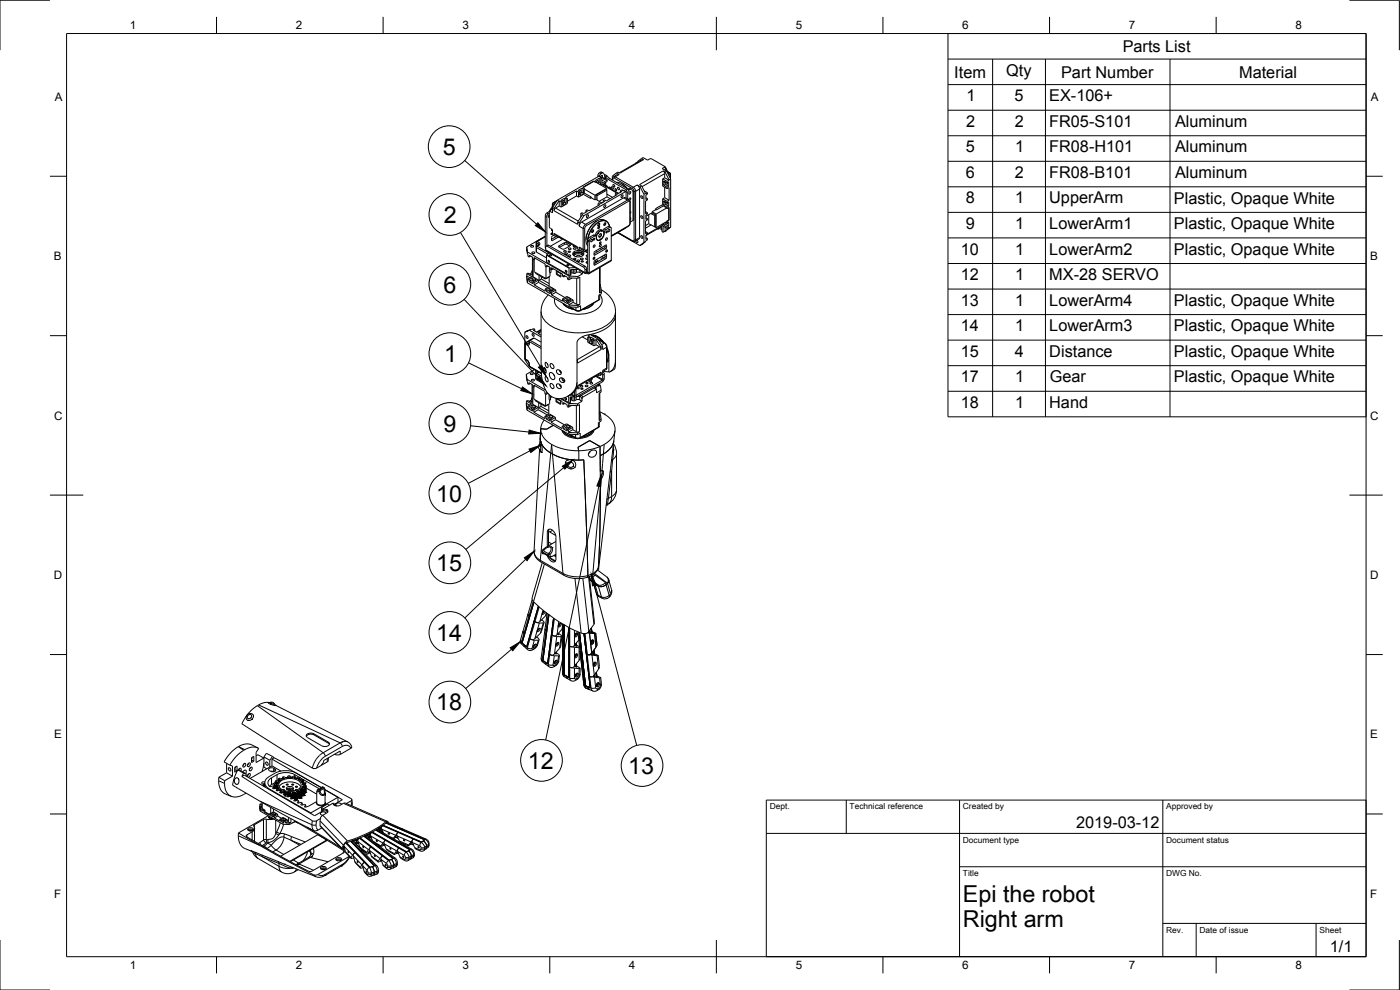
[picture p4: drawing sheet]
<svg xmlns="http://www.w3.org/2000/svg" width="420mm" height="297mm" viewBox="0 0 420 297" stroke-linecap="round" stroke-linejoin="round" font-family="sans-serif">
<defs><g id="words">
<g font-size="7">
<text x="132.9" y="46.5">5</text>
<text x="133.2" y="66.9">2</text>
<text x="133.1" y="87.8">6</text>
<text x="133.3" y="108.6">1</text>
<text x="133.1" y="129.6">9</text>
<text x="130.9" y="150.5">10</text>
<text x="130.9" y="171.4">15</text>
<text x="130.9" y="192.3">14</text>
<text x="130.9" y="213.2">18</text>
<text x="158.4" y="230.7">12</text>
<text x="188.6" y="232.2">13</text>
<text x="289" y="270.6">Epi the robot</text>
<text x="289" y="278.1">Right arm</text>
</g>
<g font-size="4.9">
<text x="336.9" y="15.6">Parts List</text>
<text x="286.4" y="23.3">Item</text>
<text x="302" y="22.8">Qty</text>
<text x="318.5" y="23.3">Part Number</text>
<text x="371.9" y="23.3">Material</text>
<text x="290" y="30.4">1</text>
<text x="304.5" y="30.4">5</text>
<text x="314.9" y="30.4">EX-106+</text>
<text x="289.9" y="38.1">2</text>
<text x="304.5" y="38.1">2</text>
<text x="314.9" y="38.1">FR05-S101</text>
<text x="352.6" y="38.1">Aluminum</text>
<text x="289.8" y="45.7">5</text>
<text x="304.7" y="45.7">1</text>
<text x="314.9" y="45.7">FR08-H101</text>
<text x="352.6" y="45.7">Aluminum</text>
<text x="289.9" y="53.4">6</text>
<text x="304.5" y="53.4">2</text>
<text x="314.9" y="53.4">FR08-B101</text>
<text x="352.6" y="53.4">Aluminum</text>
<text x="289.8" y="61.1">8</text>
<text x="304.7" y="61.1">1</text>
<text x="314.9" y="61.1">UpperArm</text>
<text x="352.3" y="61.1">Plastic, Opaque White</text>
<text x="289.8" y="68.7">9</text>
<text x="304.7" y="68.7">1</text>
<text x="314.9" y="68.7">LowerArm1</text>
<text x="352.3" y="68.8">Plastic, Opaque White</text>
<text x="288.3" y="76.4">10</text>
<text x="304.7" y="76.4">1</text>
<text x="314.9" y="76.4">LowerArm2</text>
<text x="352.3" y="76.4">Plastic, Opaque White</text>
<text x="288.3" y="84.1">12</text>
<text x="304.7" y="84.1">1</text>
<text x="314.9" y="84.1">MX-28 SERVO</text>
<text x="288.3" y="91.7">13</text>
<text x="304.7" y="91.7">1</text>
<text x="314.9" y="91.7">LowerArm4</text>
<text x="352.3" y="91.8">Plastic, Opaque White</text>
<text x="288.3" y="99.4">14</text>
<text x="304.7" y="99.4">1</text>
<text x="314.9" y="99.4">LowerArm3</text>
<text x="352.3" y="99.4">Plastic, Opaque White</text>
<text x="288.3" y="107">15</text>
<text x="304.6" y="107">4</text>
<text x="314.9" y="107">Distance</text>
<text x="352.3" y="107.1">Plastic, Opaque White</text>
<text x="288.3" y="114.7">17</text>
<text x="304.7" y="114.7">1</text>
<text x="315" y="114.8">Gear</text>
<text x="352.3" y="114.8">Plastic, Opaque White</text>
<text x="288.3" y="122.4">18</text>
<text x="304.7" y="122.4">1</text>
<text x="314.9" y="122.4">Hand</text>
<text x="323" y="248.5">2019-03-12</text>
<text x="399.1" y="285.7">1/1</text>
</g>
<g font-size="3.5">
<text x="39" y="8.8">1</text>
<text x="88.8" y="8.8">2</text>
<text x="138.8" y="8.8">3</text>
<text x="188.7" y="8.8">4</text>
<text x="238.8" y="8.8">5</text>
<text x="288.7" y="8.8">6</text>
<text x="338.8" y="8.8">7</text>
<text x="388.8" y="8.8">8</text>
<text x="16.4" y="30.2">A</text>
<text x="411.4" y="30.2">A</text>
<text x="16.2" y="78">B</text>
<text x="411.2" y="78">B</text>
<text x="16.2" y="125.9">C</text>
<text x="411.2" y="125.9">C</text>
<text x="16.2" y="173.7">D</text>
<text x="411.2" y="173.7">D</text>
<text x="16.2" y="221.6">E</text>
<text x="411.2" y="221.6">E</text>
<text x="16.2" y="269.4">F</text>
<text x="411.2" y="269.4">F</text>
<text x="39" y="290.8">1</text>
<text x="88.8" y="290.8">2</text>
<text x="138.8" y="290.8">3</text>
<text x="188.7" y="290.8">4</text>
<text x="238.8" y="290.8">5</text>
<text x="288.7" y="290.8">6</text>
<text x="338.8" y="290.8">7</text>
<text x="388.8" y="290.8">8</text>
</g>
<g font-size="2.5">
<text x="231" y="242.9">Dept.</text>
<text x="255" y="242.9">Technical reference</text>
<text x="289" y="242.9">Created by</text>
<text x="350" y="242.9">Approved by</text>
<text x="289" y="252.8">Document type</text>
<text x="350" y="252.8">Document status</text>
<text x="289" y="262.9">Title</text>
<text x="350" y="262.9">DWG No.</text>
<text x="350" y="279.9">Rev.</text>
<text x="360" y="279.9">Date of issue</text>
<text x="396" y="279.9">Sheet</text>
</g>
</g></defs>
<g fill="none" stroke="#000" stroke-width=".3">
<path d="M15 .1h-15v15M20 10.1h390v276.9h-390zM65 5.1v5M115 5.1v5M165 5.1v5M215 5.1v10M265 5.1v5M284.5 17.7h125.5M284.5 10.1v115h125.5M297.9 17.7v107.4M313.8 17.7v107.4M315 5.1v5"/>
<path d="M351.1 17.7v107.4M365 5.1v5M405 .1h15v15M284.5 25.4h125.5M284.5 33.1h125.5M15 52.9h5M139.5 48.2l21.5 19.1M169.5 59.5l-1.2 .6 .5 .3M169.5 59.5l.4 .2M169.5 59.5v1.1M169.9 59.7v1.2M170.3 59.5v1.6l-.9 .5"/>
<path d="M170.3 59.5l-.4 .2M173 57.3v1.5M173 57.3l-3.3 1.9 .6 .3M173 57.3l.6 .3M173 58.8l-2.7 1.6M173 58.8l.6 .3M173.6 57.6v1.5M173.9 57.4l.5-.1-.4 .7M173.9 57.4l-.3 .2M173.9 57.4v1.2h.6M173.9 58.3h.2M174.1 58.3l.4 .3"/>
<path d="M174.5 58.6l-.9 .5M174.6 58.6h-.1M174.6 57.6l.5 .3M174.6 56.5l.5 .3M174.6 56.5l-1.1 .7 .4 .2M174.6 56.5v1.1M174.6 57.6l-.5 .7M175.1 58.3l-.5 .3M175.1 58.3l2.1 1.2M175.1 57.9l-.5 .7M175.1 56.8v1.1M175.4 57.9l2.1 1.2"/>
<path d="M175.4 56.7l3.1 1.9M175.4 56.7v1.2M175.4 57.9l-.3 .4M175.5 56.5l-.4 .3M175.5 56.5l-.1 .2M177.5 59.1l-.3 .4M177.5 59.1v.2M177.5 59.3l-.3 .2M177.5 59.3l1 .7M178.2 54.4l.6 .4M178.2 54.3v.1M178.2 54.4l-3.2 1.9"/>
<path d="M178.2 54.3l.6 .3M178.2 54.3l-3.3 1.9 .6 .3M178.5 58.6v1.4M178.8 54.8l3.3 1.7M178.8 54.6v.2M178.9 58.5v1.3M178.9 58.5l.3 .2M178.9 58.5l2.9-1.6 .3 .2-2.9 1.6M178.9 59.8l-.4 .2M178.9 59.8l.3 .2M179.1 54.4l.5-.1-.3 .6M179.1 54.4v.4"/>
<path d="M179.1 54.4l-.3 .2M179.2 58.7v1.3M179.2 60h-.1M179.7 52.9l1.9 .8M179.7 52.9l.5 .2M179.7 52.9l-12.5 7.2M179.7 52.9l-.3-.2v.4M179.8 54.6l.5 .3M179.8 53.5l-1.1 .7 .4 .2M179.8 53.5l.5 .2M179.8 53.5v1.1M179.8 54.6l-.3 .4"/>
<path d="M179.9 51.8l.5 .3M179.9 51.8l-.5 .9M180.2 53.1l1.4 .6M180.2 53.1l-.1 .1 .6 .4M180.2 51.7l.5 .2M180.2 51.7l-.3 .1M180.2 53l.5-.4v.6M180.3 54.9l-.3 .4M180.3 53.7v1.2M180.4 52.1l-.5 .8M180.4 55.2l-.3 .2M180.4 55.2l4.6 2.7"/>
<path d="M180.4 55.2h.4l4.9 2.8M180.6 51.6l.4 .3M180.6 51.6h-.4M180.7 53.6l-.4 .1M180.7 53.6v1.3l1.5-.9M180.7 51.9l-.3 .2M180.7 51.9h.3l.5 .6M181.4 52.4l.8 .4-.5 .3M181.4 54.9l-.1 .5M181.5 52.5h.1M181.5 52.5v1.1M181.5 52.5l.2 .6"/>
<path d="M181.6 53.7l-.9 .6M181.6 53.7l.6 .3M181.6 53.7h.1M181.7 53.1l.9 .7M181.7 53.1v.6M181.8 55.5l.4 .3M181.8 55.5l-.2 .1M181.8 54.7v.8M182.1 56.5l.1 1.8M182.1 56.5l-3.6 2.1M182.2 58.3v.8M182.2 59.1l.9 .5"/>
<path d="M182.2 59.1l-2.4 1.3M182.2 58.3l1.6 .9M182.2 52.8l.8 .8M182.2 54v.4l-1 .6-.1 .4M182.2 55.8v.2M182.2 55.8l-.2 .1M182.8 56.3l.2-.2 .3 .5M183 53.6l5.4 3.1M183 53.6l-.5 .2 5.6 3.2M183.5 56.1l.5 .1 .1 .5-.5-.1zM183.8 53.6l.1 .1M183.8 53.6v.4"/>
<path d="M183.9 53.7v.4M184 55.4l.4 .1 .1 .6-.4-.1zM184.1 53h.5M184.4 53.5l5.4 3.1M184.6 56.6l.4 .3v.3l-.3-.1zM184.6 53.1l5.5 3.1M184.6 53l-.7 .7M184.7 58l.6 .4-3.4 1.9-.5-.3-.4 .1M184.7 58v.7M185 51.9l-1.2 .9v1.2M185 51.9l.8 .5-1.2 .7M185 54.7l.9 .1 1 .5 1.4 1.3"/>
<path d="M185 57.8l-.3 .2M185.4 56.2l.4 .1 .1 .6-.4-.1zM185.8 52.4l-.3-.1-1.5 .8-.2 .5M186.2 57.2l.5 .2-1.2 .7-.5-.3M186.2 57.2v.5M186.2 57.2l.4-.3 .7 .3M186.2 57.5v.2M186.5 58.6l.3-.2 .2 .3-.5 .6-.1-.3zM186.6 55.2l1.7 1.4M186.8 57.1l.4 .2M187.3 57.2l.5 .3M187.3 57.2l.6 .3"/>
<path d="M187.6 59.3l1.3 .7 .2 .4v6.4M187.7 59.3h-.5M187.8 57.5h.1M187.8 57.5l-12.6 7.2M187.9 57.6l.5 .2M187.9 57.6v1.8M188.4 56.7l.4 .3M188.4 57.8v1.9M188.4 56.7l-.5 .8M188.7 56.6l.5 .2M188.7 56.6l-.3 .1M188.7 56.5l.8 .3"/>
<path d="M188.7 59.9l.2-.4h.4l-.3 .6M188.8 60h-.5M188.9 57l-.5 .8M188.9 57.7l.3-.2 .1 .2-.4 .6zM189.2 56.8l-.4 .2M189.2 56.8h.3l.5 .6M189.8 56.6l.5 .8M190 57.3h.1M190 57.4h.1M190 57.3l.2 .1h-.2M190 57.4v8.8M190.1 56.2l-.3 .4"/>
<path d="M190.1 56.2l.2 .2a.78 .78 0 0 1 .3 1.1l-.3-.1M190.2 57.4v8.4M190.3 57.4v14.6M190.7 49h.1M191.2 55.5l.8 .5M191.2 55.5l-1.1 .7M191.2 55.5l.5 .5 .2 .7M191.3 48.6l.1 .1M191.3 48.6l-.6 .4M191.9 56.7l-1.1 .7v14.6l1.1-.7M191.9 56.7v14.6M192 56l1.3 2.3"/>
<path d="M192.3 58.8l.5 .1 .1 .6-.5-.1zM192.5 47.5l.5-.2 1.4 .8 1.1-.5 3.9 2.3M192.5 47.5l-1.2 1.1M192.5 47.5l.6 .4M192.5 55.7l-.5 .3M192.5 55.7l1.2 2.3M193.1 47.9l-7.1 4.1-.5-.4-.5 .3M193.1 47.9l-.3-.1-7 4M193.3 58.3v14.5M193.3 57.3l1 .5M193.7 58l-.4 .3M193.8 59.3l.5 .3"/>
<path d="M194.3 57.8l-.6 .2M194.3 57.8v.4l-.5 .3v1.4l.5-.3M194.3 59.6v.4l-.6 .3v3.9l.6-.4M198.9 59.7l1.3 .7M198.9 53.7l1.3 .7M198.9 54.7l.3-.4 1 .5M198.9 53.7v2.1l1.3 .8M198.9 59.7v1.7M199 51.3l.5 .8M199.2 55.6l1 .6M199.3 50.2l.5 .5M199.3 54.5l-.4 .2 .3 .9"/>
<path d="M199.3 54.5l.4 .8M199.4 49.9v.3l-.7 .4 1.4 .8M199.4 54.4l-.1 .1M199.4 49.9l.5 .6M199.5 53.3l1.3 .8M199.5 59.3l1.3 .8M199.5 52.1v1.2M199.5 56.2v3.1M199.5 53.3l-.6 .4M199.5 59.3l-.6 .4M199.5 52.1l-6.8 3.9M199.6 51.6l1.2 2.4"/>
<path d="M199.6 51.6l-.6-.3-7.1 4.1 .6 .3M199.7 55.3l-.5 .3M199.7 55.3l1 .6M199.7 54.6l.4 .7 .2-.5M199.8 50.7l.2 .4M199.8 50.7l-.4 .3M199.9 50.5l.7 1.1M199.9 50.5h.1M199.9 50.5l-.1 .2M200 51.1l.4 .5M200.1 51.4l1.2 2.3M200.1 51.4l-.5 .2"/>
<path d="M200.1 51.1h-.1M200.2 54.8l.5-.2v1.3M200.2 56.6l.6-.3v3.8M200.2 54.4v.4M200.2 56.2v.4M200.4 51.6l-.1 .1M200.4 51.6l.5 .3-.4 .2M200.6 51.6l.5 .3M200.6 51.6h-.2M200.7 55.9l-.5 .3M200.8 54v.1M200.8 54.1l-.6 .3"/>
<path d="M201.1 52.3l-.4 .3M201.1 52.3v1.1M201.2 52.2l-.1 .1M201.2 52.2v1.4M201.2 52.2l-.3-.3 .2 .4M201.3 53.7l-.5 .3M201.3 53.7v14.4M284.5 40.7h125.5M284.5 48.4h125.5M284.5 56.1h125.5M410 52.9h5M138.2 69.8l23.9 40.1"/>
<path d="M158.1 74.6l.2 1.5M158.1 74.1l.1 1.3M158.1 74.1l.2 1.5M158.3 76.1l.1 .8 .4 .2M158.3 75.6v.5M158.3 75.6l12.5 7.2M158.8 77.1v-.5l1.2 .6v.6l.3 .2 .1-.6M159.3 76.8l-.5 .3M159.4 73.7h.4l.3 .3-.5 .2-.3-.2zM159.7 75.6h.5l.3 .3-.6 .2-.3-.2zM159.8 77.2v5.6l.2 .3M160 77.8v5.3"/>
<path d="M160.9 72.7v2.8M160.9 75.5l.1 .1M160.9 74.1h.1M161 72.8l.5 .3M161 72.8v1.1M161 74.3v1.3M161 75.6l3 1.8M161 74.3l3.4 1.9M161.1 72.4l2.5-1.5-5.5 3.2M161.1 73.8l-.1 .5M161.1 72.4l-.1 .4M161.1 72.4h.1"/>
<path d="M161.1 73.8l.1 .1M161.2 73.9l3.7 2.1M161.2 72.4l.5 .3M161.2 73.9l-.2 .4M161.2 72.4l-.2 .4M161.5 73.1v.5M161.5 73.1l.2 .4-.6 .4M161.5 73.6h.2M161.7 73.6l-.5 .3M161.7 72.7l-.2 .4M161.7 72.7l.3 .4-.3 .5M163.6 71l-2.4 1.4"/>
<path d="M163.6 65v9.2M163.6 65l.5 .2v8.5M163.6 74.2l.2 .1M163.7 64.7l.4 .2M163.7 74.2l.1 .4M163.8 75l11.8 6.8M163.8 75l.1 .3M163.9 75.3l11.8 6.8M164 76.5v2.2l6.8 3.9M164 76.5l6.8 4M164.1 76.4l6.8 4M164.1 76.4l-.1 .1"/>
<path d="M164.1 64.9v.3M164.1 63.9l-.4 .4-.1 .7M164.2 73.9h-.4v1.1M164.4 79.8l-.4 .3M164.5 78.1l.4 .3v.3l-.4-.3zM164.6 64.1l-.5 .8M164.7 73.6l10.9 6.3-.5 .2-10.9-6.2M164.7 73.6l-.5 .3M164.7 73.6l-.8 .3M164.9 63.6v4.5l.9 .8v1.5l.5 .3M164.9 64l-.3 .2M164.9 64.5l-.4 .5 .4 .1"/>
<path d="M164.9 78.3l.1 .2M164.9 63.4l-.8 .5 .5 .3M165 75.9l-.9 .5M165.2 62.9h.1M165.2 63.5l-.3 .1M165.4 62.8l.4 .2M165.4 62.8l-.2 .7M165.4 62.8l-.2 .1M165.5 68.7v.4M165.5 72.1l.3 .1M165.5 69.1l.3 .1M165.5 69.9l.2 .1-.3 .4z"/>
<path d="M165.5 72l.3 .2M165.5 69l.3 .2M165.6 62.4h.1M165.6 68.8h-.1M165.7 62.4l-.3 .4M165.8 61.7l-.9 1.9M165.8 61.2v.5M165.8 61.7l.1 .1M165.8 61.1l.1 .2M165.8 62.3v1.5l-.6-.3M165.8 62.3l.5 .3M165.8 69.2h.1"/>
<path d="M165.9 61.8l-.2 .6M165.9 61.3v.5M165.9 61.8l.1 .1M165.9 61.3l.4 .2M166 60.9l-.2 .2M166 60.9h.1M166.1 70.6h.1M166.1 70.6l-.5 .5-.1 1M166.1 60.9l.4 .2M166.1 60.9l-.2 .4M166.3 70.7l1.5 .5M166.3 62.6v.6"/>
<path d="M166.3 70.7v-.7l7.1 4.1v.7l.4 .3M166.3 63.2l7.1 4.1v-.7M166.3 70l.1 .3 7 4M166.8 62.4l6.7 3.9M166.8 62.4l-.5 .8M166.9 71l-1.4 .8M167.1 60.3l-1 .6M167.2 60.2l-1.3 .7M167.2 60.1l.5 .3M167.2 60.1l-1.4 2.2M167.5 71.2l-1.7 1M167.7 60.4l-1.4 2.2"/>
<path d="M167.8 73.8v.4M167.8 74.2l.9 .5M167.8 60.3v1.5M167.8 71.1v.1M167.8 60.3l.6 .3M167.8 60.3l-.1 .1M167.8 71.2l.6 .3M167.8 61.8l-1 .6M167.8 61.8l.6 .3M168.4 60.6v1.5M168.7 60.4l.5-.1-.4 .7M168.7 74.7h.7"/>
<path d="M168.8 60.4l-.4 .2M168.8 60.4v1.2h.5M168.8 61.3h.1M168.9 71.8l-3.7 2.1M168.9 61.3l.4 .3M169.3 75.3l.4-.1 .3 .3-.5 .2-.3-.2zM169.3 61.6l-.9 .5M169.4 61.6h-.1M169.4 72.8v.5l-1.5 .9M169.4 72.8l-1.6 1M169.4 73.3h.7M169.4 72.8h.7"/>
<path d="M169.5 60.6l.4 .3M169.5 60.6l-.6 .7M169.6 76l.4-.1 .3 .3-.5 .2-.3-.2zM169.9 60.9l-.5 .7M170.1 72.8v.5l.9 .5M170.1 72.8l1 .5v.5M170.4 76.7l.6-.2 .3 .3-.6 .2zM170.7 74.5l.4-.1 .3 .3-.5 .2-.3-.2zM171.1 73.8l-1.7 .9M171.1 73.3v.4M171.9 76.4a2.16 2.16 0 0 1 3.3 0M172 76.4a2.21 2.21 0 0 1 3.1 0"/>
<path d="M172.1 75.7a2.16 2.16 0 0 1 3.1 .3 1.85 1.85 0 0 1-3.1 .6l-.2-.6zM172.1 74.5l.5-.2 .3 .3-.5 .2zM172.2 73.6l-.1 .3h.6M172.2 76.7a1.72 1.72 0 0 1 2.7 0M172.4 75.9l1.4-.2 1 .2M172.5 76.4l-.1 .1M172.5 76.4l-.3 .2M173.1 77.1a.46 .46 0 0 1 .5-.5 .46 .46 0 0 1 .4 .5M173.3 78.1l.4-.1 .3 .3-.5 .2-.3-.2zM173.4 66.6l.4 .3M173.8 66.9v1l1.2 .6M173.8 74.1v1"/>
<path d="M173.8 74.1l1.2 .7M173.8 74.1l.2 .5 1.3 .7 1.1-.4M174.2 77.6l.5-.2 .3 .3-.5 .2zM174.3 64v1.2M174.3 64l.6 .4h-.1M174.5 66.6l1.2 .7M174.5 66.6l-.5 .5-.2 .7M174.6 76.4l.4 .2M174.6 76.4l.2 .1M174.8 64.4l.4 .3M174.8 64.4l-1.4 2.2M175 68.5v6.3"/>
<path d="M175 74.8h.5M175 74.8l.2 .4M175.2 64.7l-1.4 2.2M175.5 68.5v6.3M175.5 74.8l.2 .3h.3M175.6 79.9l.4 .8M175.7 67.3l-.5 .5-.2 .7M175.7 67.3l.3 .4-.5 .8h-.5M175.8 63.1l.5 .3-1.2 .7-.4-.3-.4 .2M175.8 63.1v.6M176 78.5v.4M176 78.9l.4 .2"/>
<path d="M176.1 64.6l.4-.2 .1 .3-.5 .6-.1-.3zM176.4 74.8l-.5 .4M176.4 72.3v9.8l-.1-.6M176.4 75l-1.2 .6-1.4-.5M176.4 72.3l.4 .3M176.4 72l.5 .3M176.4 78.9l-.3 .1M176.4 78.3l-.4 .2M176.4 75.3l-.6 .2 .6 .3M176.4 76.5l-.5 .2 .5 .2M176.4 77.4h-.4l-.2 .3 .6 .1M176.4 72v.3"/>
<path d="M176.5 71.7a6.5 6.5 0 0 1 4.5-5.5 1.76 1.76 0 0 1 1.9 1.8 2.02 2.02 0 0 0-1.3-1.9 2.02 2.02 0 0 0-2.2 .6 7.1 7.1 0 0 0-3 6.2M176.8 71.2l.5 .3M176.8 72.6v9.3M176.9 71.2l-.5 .8M176.9 72.3v.3M177.3 71.5l-.4 .8M177.4 72l.3-.2 .2 .2-.5 .6zM177.7 69.1l.3-.1 .2 .2-.5 .6zM177.8 69l.2 .2-.1 .3h-.4M178 70.6l.5 .2M178 70.6l-1.2 .6M178 70.5l.8 .3"/>
<path d="M178.1 77.3l.3-.2 .1 .2-.4 .5zM178.1 71.6h.4l-.2 .4-.3-.1zM178.2 73.6l.3-.1 .1 .2-.4 .5zM178.2 77.2l.2 .3-.4 .1M178.3 79.4l.2 .1M178.3 76.4l.2 .1M178.5 70.8l-1.2 .7M178.5 78.2l.7 .4M178.5 75.4l-.2 1M178.5 78.2l-.2 .2v1M178.5 70.8l.4 .1 .1 .2M178.6 78.2l.3 .5"/>
<path d="M178.9 75.3l.4 .2M178.9 78.4l.1 .3M179 71.1v.3M179 77.9l.3 .2M179 78.7l-.7 .4M179.1 66.3a7.2 7.2 0 0 0-3.3 5.7M179.1 60l1.6 .9M179.3 78.1v.4zM179.5 61l.6 .4-3.3 1.9-.6-.4-.4 .2M179.5 61v.7M179.5 67.2l.4-.2 .1 .2-.5 .6zM179.6 68l.2-.1 .2 .2-.4 .5z"/>
<path d="M179.6 69.9v.1zM179.6 67.9l.3 .2-.1 .3h-.4M179.7 67.1l.2 .1-.1 .3h-.4M179.8 69.6a.82 .82 0 0 1 1.4 0 2.08 2.08 0 0 1-1.7 2.5 1.52 1.52 0 0 1 .3-2.5zM179.9 70.4l.4-.3 .2 .3-.2 .5-.4 .3-.2-.3zM180 73.5l.3-.2 .2 .2-.5 .6zM180 74.6l.5 .2M180 72.7h.4l-.2 .4-.3-.1zM180.1 72l-.8 .1M180.1 70.2a.45 .45 0 0 1 .2 .6 .45 .45 0 0 1-.6 .2v-.1M180.1 72h-.1M180.1 71.7v.2z"/>
<path d="M180.5 74.3l.5 .3M180.6 77l.4 .3-.4 .2-.4-.3M180.6 69.3v.2zM181 60.1v.6M181 60.1l.5 .3-1.2 .7-.4-.3-.4 .2M181.2 69.7h.1M181.2 76.6l.4 .2M181.2 70h.1M181.2 70a.85 .85 0 0 0-.7-1 .85 .85 0 0 0-.9 .7l-.7 1.2M181.3 61.6l.4-.2 .1 .3-.5 .6-.1-.3zM181.3 77.4l.5 .2-3.3 1.9M181.3 77.4l-3 1.7"/>
<path d="M181.3 68.7l.5 .2M181.3 74.4l.5 .2M181.3 74.4l-3 1.7M181.3 69.7v.3M181.3 70a1.82 1.82 0 0 1-2.1 2l-.2-.7M181.3 68.6l-.4 .6a1.46 1.46 0 0 0-2.2 1l-.1 .4M181.4 67l.3-.2 .1 .3-.4 .5zM181.5 66.1l.5 .2M181.5 66.1a3.9 3.9 0 0 0-4.4 2.2 5 5 0 0 0-.7 5.5M181.5 66.9l.2 .2-.1 .3h-.4M181.6 76.9l.4 .3M181.6 74l.4 .2"/>
<path d="M181.6 73.7v.3M181.6 76.4v.5M181.6 77l-.2 .4M181.6 73.9l-.2 .5M181.8 73.5l.2 .2M181.8 73.5l-3.3 1.9M181.8 74.6l-3.3 1.9M181.8 73.5l.3 .2M181.8 76.3l.3 .1M181.8 68.9l-.5 .8M181.8 71.5l.3-.1 .2 .2-.4 .5zM181.9 75.1l.3-.1 .1 .2-.4 .4z"/>
<path d="M181.9 69.4l.4 .1-.2 .4-.3-.2zM182 75l.1 .3-.3 .1M182 73.7v.5M182 76.4v.8M182 76.4l-.2-.1-3.3 1.9M182.1 74.2l-.3 .4M182.1 77.2l-.3 .4M182.5 68l.5 .2M182.5 68l-1.2 .7M182.6 69l.3-.2 .1 .2-.4 .6zM182.8 68l.5 .2M182.8 67.9l-.3 .1"/>
<path d="M183 68.2l-1.2 .7M183 68.2h.2l.2 .3M183.5 68.5v9.5M183.5 78l-6.7 3.9M183.5 78l-.2 .3-6.6 3.9M185.3 69.8l6.7 3.9M185.4 69.8l4.5 2.6M185.5 69.7l4.3 2.5M187.8 68.3l-4.3 2.6M188.3 60l-1.1-.6-12.7 7.2M188.3 60l-12.6 7.3M188.3 60l.8 .7"/>
<path d="M188.5 67.9l.1-.1-5.1 2.9M188.6 60.4l-12.6 7.3M189 60.7l.1 6.3-.5 .8M189.1 66.8l-.5 1.1-5.1 3M189.1 60.6l-.1 .1M189.1 66.8l-.1 .2M189.2 65.4l.1 .2-.2 .4M189.2 63.5l.1 .2-.2 .4M189.8 72.2l.1 .2M189.9 72.4h.6M190 66.2l-.9 .4M190.2 65.8l-.2 .3"/>
<path d="M190.3 72h.5l-.2 .4M190.3 72l-.2 .3-.3-.1M191.2 72.1l.2 .3-.1 .4-.5-.5M191.9 71.3l-.2 .4-1.2 .7M192.3 70.8l.5 .1 .1 .6-.5-.2zM192.3 64.8l.5 .1 .1 .6-.5-.1zM193.1 73l-.5 .4M193.3 72.8l-1.3 .9M193.7 72.5l-1.7 1.2M193.7 69.5l.6 .3M193.7 63.5l.6 .3M193.7 72.5l-.4 .3"/>
<path d="M193.8 71.3l.5 .3M193.8 65.3l.5 .3M194.3 63.8v.4l-.5 .3v1.4l.5-.3M194.3 70.2l-.5 .3v1.3l.5-.2M194.3 65.6v.4l-.6 .3v3.9l.6-.4M194.3 69.8v.4M194.3 71.6v.4l-.6 .5M194.7 67.1l-1 .6M194.7 67.1l.7 .4M194.7 64.4v2.7M195.4 64.1l1.1 .6M195.4 67.5l1.1 .6"/>
<path d="M195.4 64.1l-1.6 .8M195.4 67.5l-1.7 1M195.7 63.9l1.1 .6M195.7 63.5l1.2 .7M195.7 63.5v.4M195.7 63.9l-.3 .2M196.5 64.7v3.4M196.5 68.1l.4 .2M196.8 64.5l-.3 .2M196.8 64.5v3.4l-.3 .2M196.8 62.6v.3M196.8 62.6l.2 .4"/>
<path d="M196.8 62.9l.2 .1M196.8 62.9l-1.1 .6M196.9 64.2v4.1M197.3 68.7l.2 .1M197.5 68.6v.2M198 68.5l-.5 .3M198 68.3v.2M198 68.5l.6 .4M198.3 68.1l.4 .4M198.4 68l.2 .3v1.2l.4 .2M198.9 60.8l.3 .8M198.9 61.4l.2 .4"/>
<path d="M198.9 67.2v.3M198.9 61.4l-2.1 1.2M198.9 67.5l-4.6 2.7M198.9 67.5l-.1 .3-5 2.9M199 67.1l.2 .5M199.1 61.8l-2.1 1.2M199.1 61.8l1 .6M199.2 67.6l1 .6M199.2 61.6l1 .6M199.3 60.5l-.4 .2 .3-.5 1 .6M199.3 60.5l.4 .8M199.4 60.4l-.1 .1"/>
<path d="M199.5 66.8l.2 .5M199.6 69.3h.1M199.6 68.2v1.1M199.6 69.3l-.6 .4M199.7 61.3l-.5 .3M199.7 67.3l-.5 .3M199.7 61.3l1 .6M199.7 67.3l1 .6M199.7 66.7l.4 .5 .2-.4M199.7 60.5l.4 .8 .2-.5M199.9 66.6l.3 .2M200.1 66.3l-3.2 2"/>
<path d="M200.1 62.4l-3.2 1.8M200.1 62.4l.1 .2M200.1 66.3l.1 .1M200.2 60.8l.5-.2v1.3M200.2 66.8l.5-.2v1.3M200.2 62.6l.6-.4v3.9M200.2 60.4v.4M200.2 62.2v.4M200.2 66.4v.4M200.2 68.2v.4M200.2 68.6l-1.2-.7v1.8M200.7 66l-.6 .3"/>
<path d="M200.7 66l.1 .1M200.7 62.3v3.7M200.7 61.9l-.5 .3M200.7 67.9l-.5 .3M200.8 68.4l-1.2 .9M200.8 66.1l-.6 .3M200.8 68.4v-.2l-.6 .4M200.8 60.1l-.6 .3M201.3 68.1l-1.7 1.2M201.3 68.1l-.5 .3M284.5 63.7h125.5M284.5 71.4h125.5"/>
<path d="M284.5 79.1h125.5M139.3 89.8l22.2 23.4M157.5 99.7v8.2l1.4 2.2 3.6 2-3.6-2.1M158.1 82.1l.2 2.8M158.1 82.1l1.5 .9-1.2 .7M158.1 82.1l.3-.2 1 .6 .4-.1M158.3 84.3v.6M158.3 84.9l12.5 7.2M158.4 83.7v.7l-.1-.1M158.4 83.7l.4 .2M158.7 99.1l-.7 .3M158.8 83.9v.6"/>
<path d="M158.8 84.5l1.2 .6v-.5M158.9 99.1l-1.4 .6M158.9 99.1l3.5 2M159.1 83.4l-1-.6 .2 1.5M159.4 98.8l-1.9 .9M159.4 98.8l-.5 .3M159.6 81.2v.6M159.6 81.2l.2 .2M159.6 81.8l.2 .1M159.6 81.8l-.7 .4M159.8 83.3v.6M159.8 83.3l.9 .2"/>
<path d="M159.8 83.3l-1 .6M159.8 81.1l-.2 .1M159.8 83.9l-1 .6M159.8 83.9l.9 .1M159.8 82.2l-.5 .2M160 84.6l.3 .2M160 83.1l.7 .4M160.3 84.8v.7M160.3 85.5l3.3 1.9v-.7M160.5 84.3h-.9l.4 .4M160.5 98.8l-.5 .3 1.2 .6 .4-.2M160.5 98.8l-.4-.2-.7 .2"/>
<path d="M160.5 98.8v.5M160.7 83.5h.1M160.7 83.5v.5M160.7 83.5l.9 .5M160.7 83.5l.3 .5-1 .6M160.7 84l.1 .1M160.7 81.8v.2l3 1.7M161.6 84v.7M161.6 84l-1.3 .8M161.6 84.7l-1.3 .8M161.6 84.7l2.8 1.6M161.6 99.5l.4 .2"/>
<path d="M161.8 82.6v1.5M162 99.7l-.5 .4M162 99.7l-.6 .3 1 .6M162.4 93.4l.1 18.3 .5 3.5 .7 1.7 .8 1.2 1.3 1 1.3 .5 1.6-.1 1.9-.7 1.3-1.1 .9-1.3 .4-1.7M162.4 98.8l-1.4 .8M162.4 99.4l-.4 .3M162.4 99.1l-.7 .4M162.4 93.4a6.9 6.9 0 0 0 5.5 5.6 16.3 16.3 0 0 0 15.3-2.3 4.6 4.6 0 0 0 1.5-3.3M162.5 83v.7M162.5 83.7l-.7 .4M162.5 83.7l2.3 1.4M163.6 86.7l1.4-.8 1.8 1.1"/>
<path d="M163.6 86.7l.4 .2M163.7 83.5v.2M163.9 80v3.6M164 80.1l-.4-.2v-.7l-3.3-1.9v4.2l3.6 2.1M164 80.1v-.5l1.1 .6v.6l.4 .2M164 87.5l1.1 .6v-.5M164 86.9v.6M164.6 88.5l-1.6 2.1-.4 1.2-.2 1.6M164.8 83.1l-1.1 .6M164.8 83.1v2.8l-3-1.8M164.8 83.1h.1M164.9 80.1v1.6l.5 .1v-.9"/>
<path d="M165 86.3v.6M165 86.3l-1 .6M165 86.3l.9 .2M165 86.9l-1 .6M165 86.9l.9 .1M165.1 81.8v1.1l-1.2 .7M165.1 87.6l.4 .2M165.5 81v-.7l3.3 1.9v.7l.4 .2M165.5 88.5l3.3 1.9v-.7M165.5 87.8v.7M165.7 87.3h-.9l.4 .4M165.9 86.5h.1"/>
<path d="M165.9 86.5v.5M165.9 86.5l.2 .5-1 .6M165.9 87v.1M166.1 80.7l-.6 .3M166.8 87v.7M166.8 87l-1.3 .8M166.8 87.7l-1.3 .8M166.8 87.7l2.7 1.6M167 81.3l1.3 .8v1l-1.3-.8zM167.2 81.5v.7M167.2 82.2l-.2 .1M167.2 82.2l1.1 .7"/>
<path d="M168.8 89.7l.4 .2M168.9 91l1 1 2.4 .8M168.9 91h.1M169 91l.5 .6M169.2 83.1v-.5l1.1 .6v.6l.4 .2M169.2 90.5l1.1 .6v-.5M169.2 89.9v.6M169.2 91.1l1.1 1.1 2 .6M169.6 82.8l-.4 .3M169.7 81.1l.4 .3v.3l-.4-.3zM170.1 81.3v.2M170.2 89.3v.6"/>
<path d="M170.2 89.3l-1 .6M170.2 89.3l.8 .2M170.2 89.9l-1 .6M170.2 89.9l.9 .1M170.3 90.6l.4 .2M170.7 90.8v.7M170.7 91.5h.1M170.8 82.6h.5M170.8 80.5v2.1M170.8 83.4l2.6 .1M170.8 92.1l2.6 .1M170.8 82.8v.6"/>
<path d="M170.8 91.5v.6M170.8 83.4l-.1-.1v.7M170.8 82.8l2.6 .2M170.8 91.5l2.6 .2M170.8 90.3h-.8l.3 .4M170.9 92.1l2 1.1M170.9 80.4l-.1 .1M171 89.5h.1M171 89.5l-.9-.6-1.3 .8M171.1 89.5v.5M171.1 89.5l.9 .5M171.1 89.5l.2 .5-1 .6"/>
<path d="M171.1 90v.1M171.1 92.1l1.7 1M171.3 82.5v.1M171.6 81.8l-.3 .2M171.6 80.9v.9M171.7 83.4l-1 .6M172 90v.7M172 90l-1.3 .8M172 90.7l-1.3 .8M172 90.7l1.1 .6M172.1 80.9v1.1l-.5-.2M172.1 82h.5"/>
<path d="M172.6 80.8v1.2M172.6 80.3l-1.7 .1M172.8 93.1l.8 .1 .7-.1M172.8 92.2v.9M172.9 93.1v.1M172.9 93.2h1.3M173 81.8l-.4 .2M173 80.8v1M173 81.8h1.1M173.1 83.5v7.8M173.1 91.3h.9M173.4 83v.5"/>
<path d="M173.4 91.7v.5M173.4 83.5l.6-.4v8.2M173.4 80.8l-2.1 .1v1.7M174 91.3l-.6 .4M174.1 81.8l.7 .4M174.1 81.2v.6M174.3 93.1l-.1 .1M174.8 82.2l-1.4 .8M174.8 81.6v.6M175.1 80.1l.5 .9M175.6 81v.8M175.6 81l.4-.3v1.3"/>
<path d="M175.6 81.8l.2 .3 .5-.1M175.8 80.1h.1M176.3 81.5l.5 .4M176.3 81.5l-.7 .3M176.9 81.8l-.3 .4-.2-.1M178 91l-1.2 1.2-1.9 .6M178.1 91l-.4 .6M178.2 91l-1.5 1.3-1.9 .5M179.6 90.1l-5.4 3.1M179.7 90l-5.5 3.1v-1.4l-.8 .5M179.7 89.9l-.1 .2M179.9 80.3v7.6"/>
<path d="M180 89.5l-.3 .4M180 89.5l-.4 .6M180 89.5v-1.1a3 3 0 0 1-1.5 4.7 10.6 10.6 0 0 1-11.3-1 2.68 2.68 0 0 1-.7-2.5M180.1 80.2v7.4l-.2 .3M180.1 85.3h.1M180.1 86l.2 .1 .2 1.5M180.2 85.3l-.1 .1M180.4 86.9l2 1.4 1.2 1.5 .9 2 .2 1.6M180.5 87.6v.5l-.8 .5v1.4M180.5 87.6l-.6 .3M184.3 96a11 11 0 0 1-8.2 4.5l-1.9 .9-1 1.2v12.1M184.3 96l.4-.7v.9"/>
<path d="M184.3 96l.4 .2M184.7 96.2v11.8M184.7 93.4v2.1M284.5 86.7h125.5M284.5 94.4h125.5M15 100.7h5M140.6 108.9l15.9 7.7M157.5 103.1v4.5M157.6 103.1l.1 .1M157.6 107.6l.1 .1M157.6 107.6l.1 .3M157.6 107.7l.6 .4"/>
<path d="M157.6 103.2l.5 .3M157.6 103.2v4.5M157.7 107.7v.2M157.7 107.9l.5 .2M157.7 102.8l-.1 .3M157.7 102.8h.2M157.9 102.8l-.2 .4M157.9 100.8l.4 .1 .1 .6-.4-.1zM158 112.3l.2 2.1M158 112.3l.2 1.5M158 112.9l.1 .7M158.1 108l.6 .6 .2 .7"/>
<path d="M158.2 108.1l.6 1.1M158.2 114.4l.1 .7 .4 .2M158.2 113.8v.6M158.2 113.8l5.5 3.2M158.4 103.1l-.3 .4M158.4 103.1h.3M158.7 115.3v-.5l1.2 .7v5.8M158.8 102.9l.1 .2M158.8 102.4l.1 .1M158.8 109.2l.1 .1M158.8 102.9l-.1 .2M158.8 102.4v.5"/>
<path d="M158.8 109.2v.5M158.8 102.3l-.9 .5 .4 .3M158.8 102.9l-.5 .2M158.8 109.7l.2 .3zM158.9 102.5l-.1 .9-.4 .2-.3-.1M158.9 109.9l3.6 2M158.9 109.3v.6M158.9 102.5l3.5 2M158.9 102.1h.1M159.1 102.1l1.2-.7 2.1 1.2M159.1 102.1l3.3 1.9M159.1 102.1l-.2 .4"/>
<path d="M159.1 102.1l-.3 .3M159.2 115.1l-.5 .2M159.3 112l.4-.1 .3 .3-.5 .2-.4-.2zM159.5 119.5v.5M159.5 119.5l.2 .1M159.6 113.9l.5-.1 .3 .3-.6 .2-.3-.2zM159.7 115.4v5.6M159.7 119.3l-.2 .2M159.7 100.1l.5 .2 .1 .5-.5-.1zM160.1 101.4l-2.4 1.4M160.1 101.4h.2M160.3 115.6v.5l-.4-.1"/>
<path d="M160.4 110.9l-2.4 1.4M160.8 111.1v2.6M160.8 112.3l.1 .2M160.8 113.7l.1 .1M160.8 112.3h.1M160.9 111.2v.9M160.9 112.5v1.4l2.1 1.1M160.9 112.5l1.7 1M161 112.1l-.2 .2M161 112.1h.1l-.2 .4M161.4 111.4v.4M161.4 111.8h.2"/>
<path d="M161.6 111.6l-.6 .5M161.6 111.8l-.5 .3 1.5 .8M161.8 111.7l-.2 .1M163.2 110.3l.3 .1 .3 .6v.9l-.5-.5zM163.4 110.3l.5 1.1M163.7 110.6l.1 .4M163.7 113h.3l.4 .7-.1 .9-.6-.7zM163.7 108.8h.3l.4 .7-.1 .8-.6-.6zM163.7 118.3v3.5M163.9 118.3l-.4-.2v-.7l-3.3-1.9v4.2l3.5 2.1M164.2 109.1l.2 .4M164.2 113.3l.2 .4"/>
<path d="M164.3 118.1l-.4 .2M164.6 118.2l-.7-.4v.5M164.8 118.4v1.5l.4 .1v-.9M165 111.9l.5-.1 .7 .6 .3 .7-.2 .7-.5 .1-.6-.5-.3-.9zM165 120v1.1l-1.3 .7M165 118.6v.4l.4 .2M165.1 109.2l.4-.1 .5 .4 .3 .6-.2 .5-.7-.3-.3-.6zM165.2 115.1h.3l.5 .4 .2 .4v.6l-.3 .1-.5-.3-.3-.6zM165.4 118.9v.3M165.7 119l-.3 .2M166.1 112.2l.3 .6M166.9 119.5l1.3 .8v1.1l-1.3-.8z"/>
<path d="M167.1 111.1l.4-.2 .5 .2 .4 .5v.5l-.4 .3-.6-.2-.4-.6zM167.1 119.7v.7M167.1 115.3l.5-.1 .5 .3 .3 .5v.4l-.4 .2-.6-.2-.4-.6zM167.2 119.6l1.5 .8v.7l.4 .2M167.9 115.3l.6 .9M167.9 111l.6 .9M168 113.6l.4-.2 .6 .1 .5 .5-.1 .5-.4 .3-.7-.2-.4-.5zM168.1 115.4l.3 .4M168.1 111.2l.3 .4M168.2 119.6l2.5 1.4M168.5 119.6l2.2 1.2M168.6 113.4l.3 .7 .5 .4"/>
<path d="M168.9 113.4l.1 .6 .5 .1M169.6 119.3l.3 .1 .1 .5-.3-.1zM170 119.5v.2M170.7 118.7v2.1M171.2 119.1l-.1 1.7M171.3 118.4l1.3 .7M171.5 120l.5 .3M171.5 118.5l-.5 .1M171.5 120l-.3 .2M171.5 119.1v.9M171.5 118.2l.9 .6M172 119v1.3"/>
<path d="M172.4 117.5v1.3M172.4 119l-1.3 .1v1.7M172.4 118.7l.2 .4h.4M172.4 117.4l.4-.2v1.3M172.4 119.1v1.2M172.8 116.8l.1 .3M172.8 116.6v.1M172.8 116.7h.1M172.8 118.5l-.4 .3M172.8 118.5h.2M172.9 118.5h.1M172.9 120l-.5 .3"/>
<path d="M172.9 120h1.1M173 118.5l-.1 1.5M173.2 114.7a4 4 0 0 1-2.8 4.2M173.2 108l.1 .3M173.3 108.3l-.1 .1M173.3 116.2l.6 .3-.5 .2-.3-.1M173.7 118.7v.3M173.7 119h-.6M174 118.9v1.1M174 120l.7 .4M174.1 118.4v.5M174.1 118.8l-.4 .2"/>
<path d="M174.1 118.8l.6 .9M174.2 115.7l.4-.1 .3 .3-.5 .2-.3-.2zM174.5 118.6l.4 .6M174.7 119.7v.7M174.7 101.1l1.7 .9M174.9 119.2l-.2 .5M175.7 115.6h.4l.3 .3-.5 .1-.3-.1zM176.4 101.2l.3 .2M176.4 101.2v1.5l.9 .5M176.4 100.5l.6 .3-.6 .4M176.7 102.5l.6 .7M176.7 101.4v1.1"/>
<path d="M176.8 114.1h.4l.3 .3-.5 .2-.3-.2zM177.1 100.4l2.4 1.3M177.2 114.8h.4l.3 .3-.6 .1-.2-.1zM177.2 102.2l-.5 .3M177.2 102.2l.6 .8M177.2 101.1v1.1M177.2 101.1l1.2 .7-.5 .3M177.2 101.1l-.5 .3M177.3 103.2h.1M177.4 103.2l.9 .6M177.5 100.5l1 .1 1.2 .6 1.6 1.6M177.7 113.5v.3h-.5"/>
<path d="M177.7 100.5l-.2 .1M177.7 100.7l1.4 .3 2 1.7M177.8 103l-.5 .2M177.8 100.7l1.5 .5 1.6 1.3M177.9 102.1v1.1h-.5M177.9 103h-.1M177.9 102.1l.4 .1M178 102l-.5-.1 .4 .7M178.2 113.2h.1M178.3 102.2v1.6M178.3 113.1v.1M178.4 116.4l.4 .5"/>
<path d="M178.5 116.3l.5 .7M178.8 112.9l1.9 1.2M178.8 116.9l.2 .1v.9l1.4-.8M178.8 116.1v.5M178.8 116.6h.1M178.8 116.9l-3.9 2.3M178.9 112.8l-.6 .4M178.9 101.9l-.6 .3M178.9 101.9v1.5M178.9 112.8h.1M178.9 101.9l.1 .1M178.9 103.4l1 .6"/>
<path d="M178.9 103.4l-.6 .4M178.9 116.1l-.1 .5M179 102l1.4 2.2M179.2 112.8l1.7 1M179.4 115.4v.4M179.4 115.8l-5.3 3.1M179.5 101.7l1.4 2.2M179.5 101.7l-.5 .3M179.5 115.7l.1 .1M179.5 101.8l2 1.1M179.6 115.6l.1 .3M179.6 115.3l-.2 .5"/>
<path d="M179.6 102l1.7 1M179.7 115.2v.7M179.8 115.8l-.1 .1M179.9 115.1l-.1 .7M179.9 115.4l.3 .2 .2 1.5M179.9 115.5l-.1 .3M179.9 104l-6.7 4M179.9 104l.5 .9M180 117.9v8M180.3 112l-7 4M180.4 112.4l-.1 .2-.3-.1M180.4 111.7l-.1 .3"/>
<path d="M180.4 104.2v.7l-7.1 4.1v-.7M180.4 111.7l-7.1 4v.7l-.5 .3M180.4 111.7v.7M180.4 117.1v.5l-.6 .4v8.1M180.4 112.4l-1.5 .4M180.7 114.6l-7.7 4.5M180.7 114.1l-7.7 4.4M180.7 114.1v.5M180.8 112.1l.1 .4M180.9 113.8l-.1 .2M180.9 103.9l-.5 .3M180.9 103.9v1l1.1-.7v6.3"/>
<path d="M180.9 112.6v1.2M180.9 111.4l.5 .9M181.2 111.3l1.5 .2M181.3 103l-.7 .4M181.3 112.3v1.3l-.4 .2M181.3 112.3l-.4 .3M181.3 113.6l-.6 1M181.3 103l.5 .5 .3 .7M181.5 102.9l.6 1.1M181.5 102.9l-.2 .1M181.8 110.9l-.9 .6M182 110.5l-1.1 .6v1l-.5 .3"/>
<path d="M182.1 110.4l-.3 .5M182.1 110.3l-.3 .6M182.1 104v6.3M182.1 108.7h.1M182.1 110.3l-.1 .1M182.1 104l-.1 .2M182.1 104.3l.6 2.1v5.3a3.5 3.5 0 0 0 2-3.7M182.1 104.5l.5 2.6-.5 1.4M182.1 104.8l.4 2-.4 1.6M182.8 108.1l-.6 .6M184.7 108l-.2 2.6-1.4 .9M284.5 102.1h125.5"/>
<path d="M284.5 109.7h125.5M284.5 117.4h125.5M410 100.7h5M141.2 127.7l17.5 1.9M158 121l.2 2.1M158 121l.2 1.5M158 121h.1M158 120.3v.7M158 120.3l1.5 .9-1.2 .7M158 120.3l.3-.2 1 .6h.4M158 121l1 .6M158.2 122.5v.6"/>
<path d="M158.2 123.1l12.5 7.2M158.3 121.9v.7l-.1-.1M158.3 121.9l.4 .2M158.7 122.1v.6M158.7 122.7l1.2 .6v-.5M159 135.3l-18.5 9.7M159.5 120l.2 .1M159.5 120l-.7 .4M159.7 121.6v.5M159.7 121.6l.9 .1M159.7 121.6l-1 .5M159.7 122.1l-1 .6"/>
<path d="M159.7 122.1l.9 .1M159.7 120.5l-.5 .1M159.7 121l.2 .3M159.9 122.8l.3 .2M159.9 121.3l.7 .4M160.2 123v.7M160.2 123.7l3.3 1.9v-.7M160.4 122.5h-.9l.4 .4M160.6 121.7h.1M160.6 121.7v.5M160.6 121.7l.9 .5M160.6 121.7l.2 .5-.9 .6"/>
<path d="M160.6 122.2l.1 .2M160.6 120v.2l3 1.7M161.5 122.2v.7M161.5 122.2l-1.3 .8M161.5 122.9l-1.3 .8M161.5 122.9l2.8 1.6M161.7 120.8v1.5M161.9 133.2l.4 1.3-.2 .6M161.9 134.9l-1.6 30.5M161.9 133.2a1.4 1.4 0 0 0 .2 1.9M162 133.3h.1M162.1 133.4h.1"/>
<path d="M162.1 135.1l.1 .1M162.1 133.2h.1M162.1 132.9l-.2 .3M162.1 132.9l.1-.4 .5 1.9-.2 1.3-.4-.6M162.1 131.3a5.3 5.3 0 0 0 3.2 4.6M162.1 133.6h.1M162.1 131.3a5.4 5.4 0 0 0 3.2 4.6M162.1 131.3h.1M162.1 131.3l-.1 1.8M162.2 132.5h.1M162.3 128.6l-.2 2.7M162.3 128.6a5.6 5.6 0 0 0 3.2 4.8"/>
<path d="M162.3 121.2v.7M162.3 121.9l-.6 .4M162.3 121.9l2.4 1.4M162.5 135.7h.1M162.7 134.7v.1M163.3 126l-.6 1-.4 1.6M163.5 124.9l1.3-.7 1.9 1.1M163.5 124.9l.4 .2M163.6 121.7v.2M163.9 125.1v.6M163.9 125.7l1.1 .7v-.6M164.7 121.3l-1.1 .6"/>
<path d="M164.7 121.3v2.8l-3-1.8M164.7 121.3h.1M164.9 124.6v.5M164.9 124.6l.9 .1M164.9 124.6l-1 .5M164.9 125.1l-1 .6M164.9 125.1l.9 .2M165 125.8l.4 .2M165.3 135.9l.5 .3M165.4 126v.7M165.4 126.7l3.3 1.9v-.7M165.5 133.4a16.5 16.5 0 0 0 8.2 1.8"/>
<path d="M165.5 133.4l3.5 38.6M165.5 133.4l-3.4 34.7M165.5 125.5h-.8l.4 .4M165.8 136.2a16.4 16.4 0 0 0 9.4 1.8M165.8 136.2a15.6 15.6 0 0 0 7.9 1.9M165.8 124.7v.6M165.8 124.7l.2 .5-1 .6M165.8 125.3h.1M166.1 127.6l-2.1 1.2-1.7-.2M166.7 125.3v.6M166.7 125.3l-1.3 .7M166.7 125.9l-1.3 .8"/>
<path d="M166.7 125.9l2.7 1.6M167.1 120.4l-.2 .2M167.1 120.4l1.1 .7M168.6 129.1a4.4 4.4 0 0 0 4.5 2.5M168.7 127.9l1.3-.7 1.9 1M168.7 127.9l.4 .2M168.8 129.2l.1 .5M168.9 129.3l1 1 2.5 .9M169.1 121.3v-.5l1.1 .6v.6l.4 .2M169.1 128.7l1.1 .6v-.5M169.1 128.1v.6M169.1 129.3l1.1 1.1 2 .7"/>
<path d="M169.5 121l-.4 .3M169.7 138.8h.1M169.7 138.7h.1M169.9 138.3l.9-.4 1.2 .3 .7 .8v1l-.9 .6-1.3-.2-.5-.4-.3-.8zM170.1 127.6v.5M170.1 127.6l.9 .1M170.1 127.6l-1 .5M170.1 128.1l-1 .6M170.1 128.1l.9 .1M170.2 128.8l.4 .2M170.3 138.1h.1M170.3 138.9l.5-.2h.7l.5 .5 .1 .6-.5 .4-.8-.1-.6-.6z"/>
<path d="M170.6 129v.7M170.6 129.7l.1 .1M170.7 120.8h.4M170.7 121v.6M170.7 129.8v.5M170.7 121.6l2.6 .1M170.7 130.3l2.6 .1M170.7 121.6l-.1 .6M170.7 121l2.6 .2M170.7 129.8l2.6 .1M170.7 128.5h-.8l.3 .4M170.8 130.3l2 1.2"/>
<path d="M171 127.7v.5M171 127.7l.2 .5-1 .6M171 128.2v.1M171 130.3l1.7 1M171.6 121.6l-1 .6M171.7 138h.1M171.8 138.1h.1M171.9 128.2v.7M171.9 128.2l-1.3 .8M171.9 128.9l-1.3 .8M172 140h.1M172 120.2h.4"/>
<path d="M172.6 138.8h.1M172.7 138.8h.1M172.7 131.3l.8 .2 .7-.2M172.7 130.4v.9M172.7 131.3l.1 .2M172.8 139.6h.1M172.8 131.5l.6 .1 .7-.1M173 121.7v7.8l-1.1-.6M173 129.5h.9M173.3 121.2v.5M173.3 129.9v.5M173.3 121.7l.6-.3v8.1l-.6 .4"/>
<path d="M173.3 130.4l.8-.5v1.4M173.7 135.2v2.9M174.2 131.3l-.1 .2M174.7 120.4l-1.4 .8M175.2 138l1.2 34.7M175.2 138l-1.5 .1M176.9 135.6l.8-.5 .7-.1 .5 .3 .1 .7-.6 .9-1.1 .3-.7-.7zM177.1 135.4l-.5 .7M177.9 129.3l-1.2 1.1-2 .7M178 129.2l-1 1.1-2.5 .9M178.1 129.1h.1M178.1 129.1l-.1 .6"/>
<path d="M178.3 129a4.4 4.4 0 0 1-4.5 2.6M179.5 128.3l-5.4 3.2M179.6 128.2l-.1 .1M179.6 128.2l-5.5 3.1M179.9 127.8l-.4 .5M179.9 126.6v1.2M179.9 127.8l-.3 .4M180 123.5h.1M180 125.9l-.2 .2M180.1 123.6l1.2 .6M180.1 123.5l-.1 .1M180.1 123.5v.7"/>
<path d="M180.1 124.2h-.1M180.1 124.2l.3 1.6M180.1 134a16.5 16.5 0 0 1-6.4 1.2M180.1 134v1.3M180.1 135.3v1.4M180.1 134l-3.1-1.8-3.6 2 .3 1M180.1 136.7l.1 10M180.1 136.7v4.7M180.4 125.8v.5l-.8 .5v1.4M180.4 125.8l-.6 .3M181.1 136.2l-1 .5M181.1 136.2l-.4 4.9"/>
<path d="M181.3 124.2a4.9 4.9 0 0 1 2.8 6.4l-1.1 1.5-1.7 1.3M181.3 133.4l-1.2 .6M181.3 124.2h.1M181.3 133.4l-.2 2.8M183.5 138.3l-3.9 32.2M183.5 138h.1M183.9 137.9l-.3 3.4M183.9 137.9l-.4 .4M184 133.8l.1 1.6-.2 2.5M184.1 135h.1M184.1 133.1l.7 1.4 .2 1.5M184.2 132.2a5.5 5.5 0 0 1-3.1 4"/>
<path d="M184.2 132.2l-.7 6.1M184.6 129.2l-.4 3M185 136v10.9M185 136l-.4 1.2-.7 .7M15 148.6h10M164.3 159.7a.88 .88 0 0 1 .6-1 .88 .88 0 0 1 1 .5l.9 1.5 .1 7a.91 .91 0 0 1-.7 1 .91 .91 0 0 1-1.1-.6l-.8-1.3M164.3 159.7v4.2M164.6 159.3l.4 .3M164.6 159.5l-.3 .2M164.6 159.5v4.3M164.8 158.8l-.2 .7M165 159.6l1.8 1.1"/>
<path d="M165.8 159.1l-.8 .5M169.2 140.3l-29.4 24.6M171.2 140.7h.1M172.4 140.3h.1M179.7 145.9l-15.9 76.1M180.1 143.6l.1 3.1M180.1 143.6h.1M180.1 141.4h.1M180.1 143.3l.3 .1M180.2 146.7l-.2 13.6-.4 10.2M180.4 143.4l-.3 .2M180.5 143.4h.1"/>
<path d="M180.5 143.4h-.1M180.5 143.4l-2.6 28.6M180.7 141.1l-.6 .3M180.7 141.1l.3 .2 .1 .3M180.7 141.1v.3M180.7 142.4l-.6 .2M180.7 142l-.6 1.1M180.7 142l.4 .2M180.7 141.4v.6M180.7 141.4l.4 .2M181.1 142.2l-.6 1.2M181.1 141.6v.6"/>
<path d="M182.1 151.5l-.2 .2M182.1 151.5h.1M182.5 151.3l-.4 .2M182.6 149.5l-.5 2M182.6 149.5l-.5 .4M183.6 141.3l-1 8.2M183.6 141.3v7.7l-1 .5M183.6 141.3l-.5 .5M185 146.9a5 5 0 0 1-2.5 4.3M185 146.9l-.2 .9-1.2 1.2-.4 1.6-.7 .6M405 148.6h10M157.8 167.8l-18.3 17.6"/>
<path d="M159.7 180l-1.2 4.2M159.7 179.4v.6l.4 .5M160.3 165.5l.5 1.8 1.5 1.3M160.3 165.4l.5 1.5 1.3 1.2M160.3 165.4h.1M162.1 168.1l6.9 3.9M162.1 168.1l.3 .6 6.8 3.9M162.7 165.2v.7M162.7 165.9l.3 .2-.2-.1M162.7 165.9l.1 .1M162.7 168.9l-3 10.5M162.8 165.4v.6"/>
<path d="M162.8 165.4l1.1 .9 .7 .1M162.8 166l.7 .1 1.1 .9M162.8 165v.4M162.8 165l.3 .1M162.8 165h.1M163 166.2l.9 .3 .7 .6M163.1 165.1l1.5-1a.92 .92 0 0 1 .8 .8 .92 .92 0 0 1-.6 1l-.1 .1M163.1 165.1l-.3 .3M163.1 165.1l.6 .6 1 .3M163.4 169.2l-3.3 11.3M164.1 164l-1.3 1M164.1 164l.9-.2 .7 .5 .1 1-.7 1.1"/>
<path d="M164.3 164.3h.1M164.6 167l.5 .1M164.6 167l.4 .2M164.6 166.4v.6M164.6 162.6l1 .6M164.7 166l-.1 .4M164.7 166l.4 .4M164.7 162.7l-.1 .1M164.9 167.2l.1 .1M165 167.3l1.6 1.1M165 167.3l1.7 1M165.1 166.4h-.5"/>
<path d="M165.1 166.3v.8M165.1 167.1l-.1 .1M165.7 164.3h.1M165.8 166.9l-.8 .3M165.8 166.9l-.7 .2M166.2 166.7l.6 .3M166.6 166.4l.1 .6M166.8 162.5l-2.7 1.5M166.8 166.3l-1 .6M169 172l1.5 .7 2.1 .3h2l1.8-.3M169 172.1l.2 .5M169.2 172.6l1.8 .7 2.2 .3 2.7-.3 .4-.2 .1-.4"/>
<path d="M172.6 173.6l1.8 16.4M174.9 173.5l1.8 15.9M176.5 172.7l-.5 .6M176.6 173.1l1.6 14.2M176.8 173l1.6 13.8-.2 .5M176.9 173.7l2.6 1.8M177 174l1.5 1zM177.1 172.9l-.2 .5M177.9 172l-1.5 .7M177.9 172.1l-.2 .5-1.6 .6M178.1 174.8l.9 3.3M178.1 174.8h.1"/>
<path d="M178.1 174.8l.5 .6M178.4 175.6l12.7 48.1M178.4 172.1l3.9 2.9M178.5 172.5l-.6 .8-1 .3M178.5 175l.1 .4M178.5 175l1 .5M178.5 172.5l3.2 2.3M178.5 172.5h-.7M178.6 175.4l1 .5M178.6 175.4l.9 3.2M179 178l.9 1.1M179 178l.5 .6"/>
<path d="M179.3 171l2.8 2.1M179.5 175.5l.1 .4M179.5 170.7h.1M179.5 170.7l-.7 1-1 .8M179.5 178.6l1 .5M179.5 178.6l.4 .5M179.6 170.5l-.1 .2M179.6 170.5l-.2 .3M179.6 170.5l-.7 .9-1 .6M179.6 175.9l.9 3.2M179.7 170l-.1 .6M179.9 179.1l1 .5"/>
<path d="M180.5 179.1l.4 .5M181.7 174.8a1.96 1.96 0 0 1-2.2 .7M181.7 174.8l.2 .6M181.9 175.4l-.9 .5h-1.4M181.9 175.4l.9 3.2M182.1 173.1a1.2 1.2 0 0 1 .2 1.9 1.49 1.49 0 0 0-.2-1.9zM182.3 175l-.4 .4M182.3 175l.9 3M182.7 174l.8 2.9M182.7 179.2l-.7 .4h-1.1M182.8 178.6l-1.3 .6-1-.1M182.8 178.6l-.1 .6"/>
<path d="M182.8 178.6l.2-.2v.6M182.9 179l-.2 .2M183.2 178l-.2 .4M183.5 176.9v.6l-.3 .5M183.5 176.9l.1 1.1-.7 1M15 196.4h5M153.5 194.8l-13.8 11.8M156.2 192l.3 .7M156.2 192v.7l.3 .6M156.5 192.7v.6M156.5 192.7l.2 .2M156.5 193.3l2.1 1.8 .7 .1 .5-.2"/>
<path d="M156.7 192.9l1.4 1.2M157 189.3l-.8 2.7M157 189.4l.2 .6M157 189.3v.1M157.2 190l.3 .2-.8 2.7M157.2 190l-.7 2.7M157.4 193.5v.6M158.5 184.2l-1.5 5.2M158.5 184.2l.3 .6M158.5 184.2h.1M158.7 184.9l.3 .2M158.7 184.9l-1.5 5.1"/>
<path d="M159 191.7l-.2-.2-.7 2.6M159 191.7l-.7 2.7-.2-.3M159.1 191.6l.8 .4M159.7 194.6l.1 .2 .2-.1M159.7 194.5l-.7 .1-.7-.3v.6M159.9 192l.5 .1M160 180.5l-1.3 4.4M160.1 180.5l3.2 2.9M160.2 193.7h.1M160.2 193.7h-.1M160.2 180.7l-3.5 12.2M160.3 193.6v.1"/>
<path d="M160.3 186.3l1.1 .5M160.3 193.6h.1M160.4 192.1l-.7 2.5M160.4 193.6l-.1 .1M160.4 193.5l.6-.2-.2 .4-.7 .6-.1-.3zM160.4 193.4v.2M160.5 194.5l-.7 .5M160.5 194.5l-.2 .2M160.5 191.6l-.6 .4M160.7 193.3l-.7 .7M160.9 191.3l-.1 .1M161.1 193.7l-.6 .8"/>
<path d="M161.1 191.1l.7 .7-.2 .3M161.4 186.8l.5 .2M161.4 193.4l-.7 1-.9 .6M161.4 193.4l-.3 .3M161.4 188.9h.1M161.5 188.8h.1M161.5 188.9l-.2 .1M161.5 188.8v.1M161.5 188.8l.6-.2-.1 .4-.7 .5-.1-.2zM161.6 192.1h-1.2M161.6 192.1l-.5 1.6M161.6 181.9l-3.5 12.2"/>
<path d="M161.6 188.7l-.1 .1M161.8 191.9l-.4 1.5M161.8 182.1l-2.8 9.6M161.8 188.5l-.6 .7M161.9 187l-1.4 4.6M162 186.5l-.6 .3M162.2 190l-1.7 1.6M162.4 186.1l-.1 .1M162.4 197.4l.1 .7 .4 .6M162.4 197.5l.3 .5M162.6 185.9l.6 .7-.2 .3M162.7 198l.2 .2"/>
<path d="M162.7 198l.2 .6M162.8 194.5l.3 .5M162.9 183.8h.1M162.9 183.8h-.1M162.9 198.7l.9 .7M162.9 198.2l1.4 1M162.9 198.2l.7 .5M163 183.1l-1 3.4M163 183.6h.1M163 183.6v.2M163 186.9l-1.1 .1M163 186.9l-.8 3.1"/>
<path d="M163.1 195l.2 .2M163.1 195l-.4 3M163.1 183.5l-.1 .1M163.3 186.8l-1.1 3.2M163.3 183.4l-.6 .7M163.3 195.2l-.4 3M163.3 183.4a42.9 42.9 0 0 0 11.1 6.6M163.4 183.4l-.6 .5-.1 .5 .5-.2 .4-.6M163.6 188.7l-1.2 8.7M163.6 188.7l.3 .5M163.6 198.7l1 .7M163.6 184.9l-1.6 1.6"/>
<path d="M163.7 198.7l.1 .6M163.8 199.4l1 .6M163.9 189.2l.2 .2-.8 5.8M163.9 189.2l-.8 5.8M164 183.8l-.4 1.1M164.1 183.9l-.5 1M164.2 184l-.6 4.7M164.5 184.2l-.6 5M164.6 199.4l.7 .2 .7-.1M164.6 199.4l.2 .6M164.7 184.4l-1.8 13.8M165 196.4l.8 .2"/>
<path d="M165 196.4l-.3-.2-.4 3M165 196.4l-.4 3M165.5 190.4l.2 .2M165.7 190.6l.9 .3M166 199.5v.2h.4M166.1 185.4l-1.8 13.8M166.3 198.9h.1M166.3 196.8h1.3M166.3 196.8l-.3 2.7M166.4 185.6l-1.4 10.8M166.4 198.9l-.1 .1M166.4 198.6h.1"/>
<path d="M166.4 199.7l-.2 .4M166.4 196.2l-.6 .4 .5 .2M166.4 198.5l.2 .1M166.5 198.6h.1M166.5 198.4l.1 .1M166.5 190.9l.6 .1M166.5 196.1l.2 .1M166.6 198.3v.2M166.6 198.5v.1M166.6 198.3l.5-.2a.71 .71 0 0 1-.1 .7 .71 .71 0 0 1-.7 .3zM166.7 199.8l-.5 .3M166.7 195.8v.4"/>
<path d="M166.8 193.6h.1M166.8 196.2l.1-.4 .9 .7 .1 .3h-.3M166.8 196.1l.2 .1h-.3M166.9 193.3h.1M166.9 199.4l-.5 .3M166.9 193.6h-.1M166.9 199.4l-.2 .4M166.9 198.2l-.2 .4-.4 .3M166.9 193.2l.1 .1M166.9 193.2l.2 .1M167 193.3h.1M167 193.1l.1 .1"/>
<path d="M167.1 191h1.3M167.1 191l-.7 5.2M167.1 193h.1M167.1 193.2v.1M167.1 193l.4-.3a.71 .71 0 0 1 0 .8 .71 .71 0 0 1-.7 .3zM167.1 193v.2M167.1 192.9v.1M167.2 190.4l-.7 .5M167.3 190.3l.2 .1M167.4 192.9l-.6 .7M167.4 198.7l-.5 .7M167.5 190.1l-.1 .3"/>
<path d="M167.5 187.8l-.3 2.6M167.5 187.8h.1M167.6 190.4v-.4l1 .7 .1 .2-.3 .1M167.6 190.3l.2 .1h-.3M167.6 187.8l-.1 .1M167.7 187.5h.1M167.6 196.8l-.2 1.9M167.7 198.3l-.4 .9-.6 .6M167.7 186.5l-.2 1.3M167.7 187.4l.1 .1M167.7 198.3l-.3 .4M167.7 187.3l.2 .1"/>
<path d="M167.9 187.4l-.1 .1M167.9 187.2l.4-.2a.71 .71 0 0 1 0 .7 .71 .71 0 0 1-.8 .3zM167.9 187.2v.2M167.9 196.7l-.2 1.6M167.9 194.5l-1.5 1.7M168.1 187l-.1 .5-.5 .3M168.1 187.1h.1M168.1 187h.1M168.4 191l-.5 3.5M168.7 190.9l-.4 3-.4 .6M168.7 188.8l-1.5 1.6M168.8 198.7l.5 .5"/>
<path d="M168.8 188.6l-.1 .2M168.8 187.2v14.7M168.8 187.9l-.1 .9M168.8 192.4l.5 .6M169.1 187.3v15.1M169.3 187.5v15M170.8 193.8l1 .3M170.8 188.3v15M171 188.4v15l-.2-.1M171.8 194.1l.6 .1M172.3 193.7h.1M172.3 200h.1"/>
<path d="M172.4 193.6l-.6 .5M172.4 199.9l-.6 .4M172.4 189.1v4.5M172.4 194.2v5.7M172.4 194.2l1.4 .1M172.4 199.8l.5 .3M172.4 193.6l.5 .3M172.4 196.8h.1M172.4 190.5l.1 .2 .1-.2M172.5 196.7l.1 .1M172.5 190.4l.1 .1M172.5 190.4h.1"/>
<path d="M172.5 196.6h.1M172.5 196.8h.1M172.5 196.7l.2 .1M172.5 190.4l.2 .1M172.6 196.5l.1 .1M172.6 190.3l.1 .1M172.6 196.5l.1-.2v.2M172.6 190.2h.1M172.6 197.1h-.2M172.6 196.8h.1M172.6 190.5h.1M172.7 196.4v.1"/>
<path d="M172.7 190.2h.1M172.7 190.1l.4-.2a.67 .67 0 0 1 .1 .8 .67 .67 0 0 1-.7 .3zM172.7 196.4l.4-.2a.67 .67 0 0 1 .1 .8 .67 .67 0 0 1-.7 .3zM172.7 190.2v.2M172.7 190.4v.1M172.7 196.6v.2M172.7 196.5v.1M172.9 193v.9M172.9 199.3v.8M173 199.8l1.1 .7-.3 .1M173 193.5l.9 .6M173 192.9v1"/>
<path d="M173 199.1v1M173 193.7l.2 .2h-.3M173 196.4v-.2l-.1 .6-.5 .3M173 190.2v-.3l-.1 .6-.5 .4 .2-.1M173.4 189.6l.7 5.7M173.7 189.7l1.4 12.5M173.7 192l-1.3 1.6M173.8 194.3h.1M173.8 194.3v3.8M173.8 198.1l-1.4 1.8M173.9 189.7l1.8 16.1M174.1 195.3l.7 6.6"/>
<path d="M174.1 195.3l.5 .4M174.1 195.6v2l-.3 .5M175.3 190.1l1.8 16.3M175.5 190.1l.7 6.3M176.2 196.4l-.2-.1 1.1 10.1M176.2 196.4l1.2 10.1M176.2 196.4h.9M176.4 189.8l.5 .1M176.7 189.5l.3 .2-.4-.1M176.7 189.4a1.83 1.83 0 0 1-2.3 .5M176.7 189.4l.8 .3M176.9 189.9l1.5 .2"/>
<path d="M176.9 189.9l.7 6M177 196.4l.7 .2M177.2 192.7l.4 .1M177.4 192.4l-.1 .3h.2M177.4 188.6l.1 1.1M177.4 192.5v.4l.1-.2M177.4 192.5l.2 .1M177.4 192.4h.1M177.4 196.2l.4 .1-.5-.1M177.4 192.4v.1M177.5 192.4l.1-.2v.2M177.5 188.4l.1 1.4"/>
<path d="M177.5 196.1l.7 .3M177.5 192.4h.1M177.5 192.2l.4-.2a.65 .65 0 0 1 .2 .8 .65 .65 0 0 1-.7 .4l-.1-.5zM177.5 192.7l.1 .1M177.6 195.9l-.6 .5M177.6 192.4v.2M177.6 189.5l1.2 .6h-.4M177.6 192.6v.2M177.6 189.7l.3 .1-.4-.1M177.7 192.9l-.4 .2M177.7 196.6l.7 6M177.7 196.6l1.5 .2"/>
<path d="M177.7 192a.58 .58 0 0 1 .1 .7 .58 .58 0 0 1-.5 .3M177.8 192l.1 .4M178 199.3h.1M178.1 199.3l.2 .1M178.1 199.3l.3 .1M178.1 195.2l.2 1.2M178.1 199.1l.1 .4 .1-.1M178.1 199.1l.3 .1M178.2 199l-.1 .1M178.2 199h.2M178.2 199l-.2 .3M178.2 195l.2 1.4"/>
<path d="M178.2 187.3l-1.5 2.1M178.2 198.9l.5-.3a.65 .65 0 0 1 .2 .9 .65 .65 0 0 1-.8 .3l-.1-.5zM178.3 199.4h.1M178.4 199v.2M178.4 196.2l1.1 .5-.3 .1M178.4 196.3l.2 .1h-.4M178.4 199.2v.2M178.4 199.6h.1M178.4 190.1l.5 4M178.5 198.7a.63 .63 0 0 1-.4 1.1l.3-.2M178.5 198.7l.1 .3M178.6 199v.1"/>
<path d="M178.8 190.1l.4 3.2-.3 .8M178.9 194.1l-1.3 1.8M179.2 196.8l.4 4M179.5 196.7l.4 3.3-.3 .8M410 196.4h5M74.2 214.6l.5-.4 .8-.1 .5 .5v.7l-.7 .7-.9 .2-.5-.7zM74.3 216.1h.1M74.4 214.7l.7-.3 .4 .2v.5l-.5 .4a.53 .53 0 0 1-.7-.1 .53 .53 0 0 1 .1-.7zM74.8 216.2h.1M75.2 215.4h.1M75.5 215.8h.1M77.2 211.7a12.1 12.1 0 0 0-4.6 5.5l21.1 13.3"/>
<path d="M77.2 211.7l19.8 14.2M77.6 211.5l-.4 .2M77.6 211.5l24.5 11.4M80.9 211.2l1.9 .5-.2-.1M80.9 211.2l-.4-.4h.4l-.8-.1-1.5 .3-1 .5M81 210.8h-.1M81 210.8h.1M81.1 210.8l.3 .3 1 .2M81.1 210.8h.1M81.1 210.7h.8l.5 .6M81.1 211.3h.1M81.3 211l-.4 .2"/>
<path d="M82 211.2h.1M82.4 211.3l.2 .3M82.6 211.5l21.8 11.1M164.8 200l.5 .3 .9-.2M168.8 201.9l.1 .7 .5 .5M168.8 201.9l.3 .4M169.1 202.3l.3 .8M169.1 202.4l.2 .1M169.3 202.5l1.5 .8M169.3 202.5l.7 .4M169.4 203.1l1 .6M170 202.9l.8 .4"/>
<path d="M170.1 202.9l.3 .7M170.4 203.7l1.3 .7 1-.2M170.8 200l1 .3M171.8 200.3l.6 .2M172.4 200.5v2.9M172.4 200.5l1.4 .1M172.7 202.6h.1M172.7 202.5l.2 .1M172.7 202.5h.1M172.7 202.4h.1M172.7 202.4v.1M172.7 202.6h.2"/>
<path d="M172.7 202.5l.3 .1M172.8 202.3l.2 .1M172.8 202.3l.2-.2v.2M172.9 202.6h.1M172.9 203.7l-.2 .5M172.9 203.7h-.4l-.1-.3-.7 .2-.7-.2 .3 .8M172.9 202.2l.1 .1M172.9 202.2l.4-.2a.67 .67 0 0 1 .2 .8 .67 .67 0 0 1-.8 .3zM173 202.4v.2M173 200l.2 .1h-.3M173 202.3v.1M173.2 202v.4l-.5 .5h.1"/>
<path d="M173.2 202l.1 .1M173.2 202.2h.1M173.3 203.4l-.4 .3M173.4 203.4l-.3 .5M173.8 200.6v2M174.1 200.5l-.1 2.4-.5 .7-.8 .6M174.1 202.2l-.8 1.2M174.8 201.9l.4 3.5M174.8 201.9l.3 .3M175.1 202.2l.2 .1 .4 3.5M175.1 202.2l.4 3.5M175.2 205.4l.3 .8 .5 .4"/>
<path d="M175.2 205.4l.3 .3M175.5 205.7l.2 .1M175.5 205.7l.6 .8M175.7 205.8l1.4 .6M175.7 205.8l.7 .3M176 206.6l1.9 .7M176.4 206.1l.6 .8M176.4 206.1l.7 .3M176.7 202.9l1.1 .2M177.1 206.4l.3 .1M177.4 206.5l.5 .8M177.8 203.1l.6 .1"/>
<path d="M178.2 202.8l.3 .1h-.4M178.2 202.7l.8 .3M178.4 202.6l-.6 .5M178.4 203.2l1.5 .2M178.4 203.2l.4 3.1M178.8 206.3l.1 .3h.4M178.8 206.3l-1.4 .1M178.9 201.8l.1 1.2M179 201.7l.1 1.3M179 205.2l.1 .3M179.1 205.2h.1M179.1 205.3v.4l.1-.2"/>
<path d="M179.1 205.3l.2 .1M179.1 202.8l1.2 .5-.4 .1M179.1 207.2l-.5 .2-.7-.1M179.1 203l.3 .1-.4-.1M179.2 205.2l-.1 .1M179.2 205.2l.1-.2v.2M179.2 205.2h.1M179.2 205l.4-.2a.65 .65 0 0 1 .2 .8 .65 .65 0 0 1-.7 .4l-.1-.5zM179.2 205.5h-.2h.3M179.2 205.5h.1M179.3 205.2v.2M179.3 206.6l-.2 .6"/>
<path d="M179.3 205.4v.1M179.3 205.7l-.3 .2M179.4 204.8a.58 .58 0 0 1 .1 .7 .58 .58 0 0 1-.5 .3M179.5 204.8l.1 .4M179.6 205.2h.1M179.6 200.8l-1.2 1.8M179.8 206.4l-.5 .3M179.8 206.4l-.2 .5M179.9 203.4l.3 2.1M180.2 205.5l-.4 .9M180.3 203.4l.2 1.7M180.5 205.1l-.4 1.4-1 .7"/>
<path d="M180.5 205.1l-.3 .4M65.6 234.3a4.1 4.1 0 0 0 2.1 4l1.7 .6M65.6 234.3l1.8 .8M65.7 233.2l1.7 1M65.7 233.2l-.1 1.1M67.4 235.1a3.5 3.5 0 0 0 1.7 3.7 3.5 3.5 0 0 0 4-.4l.7-.4M67.4 234.2v.9M68 231.9l-2.3 1.3M68 229v2.9M68 231.9l1.8 1M68.6 230.4l.5 .2 .2 .7-.6-.2zM69 229.6l.8 .2v3.1"/>
<path d="M69.8 232.9l-2.4 1.3M70.4 230.9l.7 .4M70.4 230.2l.7-.4v1.5l-.7 .4zM70.6 233.6l.7-.2 .3 .5 .1 .8-.4 .6-.6-.1-.3-.5zM70.6 230.1l-.2 .4M71.4 231l-1.2 2.6-.4 2 8.2 4.8M71.4 231l2.5 1.2M71.4 231l1.7 1M71.5 233.6l.2 .4M71.5 224a11.9 11.9 0 0 0-4.3 4.6l1.8 1M71.5 224a4.4 4.4 0 0 1 4.1-.5l1.8 .9M71.5 224l1.6 1.1"/>
<path d="M71.5 224l2 .9M71.6 231l.5-.5 .3 .3-.1 .4M71.8 230.6l-.1 .4M72.6 233l21.1 13.3-.1 1.2M72.6 233l.7-.5 21.1 12.3 2.2-1.3M72.9 231.6l.4-.5h.4l.2 .4-.2 .6M73.1 229.3l.4-.3 .3 .4-.3 .5-.4 .3-.2-.3zM73.1 232l-.5 1M73.1 232l.8 .2M73.1 225.1a11.4 11.4 0 0 0-4.1 4.5M73.2 229.2l-.3 .5M73.5 224.9a4 4 0 0 1 4.2-.3l-.8 1.1v3.1l2.3-1.4"/>
<path d="M73.5 224.9l-.4 .2M73.9 232.2v.7M74.3 233.1l.1-.7 .6-.3v.6l-.5 .5M74.5 229.1l.4-.2 .2 .3-.2 .6-.4 .2-.3-.3zM74.6 229l-.3 .6M74.6 232.2l-.3 .6M75 230.4l.5-.2 .2 .3-.2 .6-.5 .2-.2-.3zM75.2 230.3l-.4 .6M75.5 227.3l.7-.4v1.5l-.7 .4zM75.5 228l.7 .4M75.7 227.2l-.2 .4M76.9 226.8l.5-.4 1.8 1"/>
<path d="M79 235.3l.4 .1M79.2 227.4v.2M79.2 228.9l-.6 2.6M79.2 227.1v3.1l.9 .5M79.2 227.1l1.8 1M79.2 235.5l-.2 .3M79.2 235.7h.1M79.4 235.9l-.1 .1M79.4 236v.1M79.4 235.9h.1M79.4 234.9v1.2M79.4 235.7l-.2 .1"/>
<path d="M79.5 235.2h-.7M79.5 234.6h-.6l-.3 .3 .6 .6v.5M79.8 228.7l.5 .1 .1 .8-.5-.2zM80.8 236.9v-.2l12.5 7.2M81 228.1v2.1M81 230.2l-5.9 3.4M81 236.1l.9-.3 .3 .2-.5 .5 .4 .2 .9-.3M81.2 231.4l.9 .1M81.5 233.3a1.56 1.56 0 0 0-.5 2.8M81.5 235.4l-.7 .5M81.5 233.4v2M81.6 227.8l14.9 8.6"/>
<path d="M81.6 227.8v2M81.6 229.8l-.6 .4M81.6 229.8l2.7 1.6M81.8 227l.5 .4M81.8 227l-.8 1.1M81.8 227l-1.9-1-.7 1.1M82.1 230.5l.4 .2v.7M82.1 231.5h.1M82.1 230.5v1M82.1 230.5l-.9-.1-.5 .3v.4l.5 .3M82.2 235.4h.1M82.2 235.4v1.3"/>
<path d="M82.3 227.4l23 12.2 .3 .3-.3 .4M82.3 235.4l.3 .1M82.3 235.4v1.2M82.3 227.4l-.7 .4M82.4 236.2h.1M82.4 236.2v.1M82.4 235.4v1.2M82.4 236.3l1.1 .1M82.4 235.5v.6M82.4 236.3v.3M82.4 236.3l.1 .3M82.5 236.1l-.1 .1"/>
<path d="M82.5 235.5v.6M82.5 230.7l.3 .4-.3 .3-.6 .2-.7-.2M82.5 236.1h.1M82.5 232a4.1 4.1 0 0 0-3 2.8 2.23 2.23 0 0 0 1.3 1.9M82.6 232a7 7 0 0 1 6.3 0M82.6 234.4h.1M82.6 234.8l-1.1 .6M82.6 234.4v.7M82.6 235.5v.5M82.6 235.5h.1M82.6 234.4l.1 .2M82.6 236h.1"/>
<path d="M82.7 236.5l-.1-.1v.1M82.7 234.5v.6M82.7 235.5h.3M82.7 235.5v.5M82.7 236l-.2 .1M82.7 234.3h.1M82.7 234.6v.5h-.2M82.7 236.4v.1M82.7 235.5h.1M82.7 234.6h.1M82.7 234.3l-.1 .1M82.7 234.3h.8"/>
<path d="M82.8 234.6v.5M82.8 236h.1M82.8 234.6l.2 .1M82.8 235.5v.5M82.9 236.4l-.1 .1M82.9 234.6v.5M82.9 235.5l-.1 .5M82.9 236.4v.1M82.9 235.5h.1M83 236.4h.1M83 235.9h.1M83 236.4l.3 .2-.5 .5 .3 .2"/>
<path d="M83 234.7v.4M83 236.4v.1M83 235.9l-.3 .1M83 235.1h.1M83 237l.2 .2M83 235.5v.4M83 237v.2M83 235.5v.1M83 234.7h.1M83 235.6l.1 .3v-.3M83 235.6l.2 .3M83.1 236.4v.1"/>
<path d="M83.1 234.7v.4M83.1 237.1v.2M83.1 234.7h.1M83.1 236.4l.1 .1M83.1 234.7l.1 .1M83.1 232.4a5.9 5.9 0 0 1 5.4 0M83.1 232.4l.1 1.9M83.1 232.4l-1.6 1M83.1 235.6h.1M83.2 234.7h.1M83.2 236.4v.2M83.2 237.2v.1"/>
<path d="M83.2 236.9h-.1M83.2 236.4h.1M83.2 235.9h.1M83.2 235.8h.1M83.2 235.1l-.9 .1-.1 .2M83.2 234.8v.3M83.2 235.9h-.2M83.2 235.1h.1M83.2 234.8h.1M83.3 235.1h.1M83.3 237.2v.1M83.3 237.2h-.1"/>
<path d="M83.3 234.8h.1M83.3 236.8l-.3 .2M83.3 236.8v-.5v.5M83.3 237.2h.1M83.4 237.2l-.3 .1M83.4 234.8l-.1 .3M83.4 234.9h.1M83.4 237.2h.1M83.4 236.3v.1M83.4 236.3v.4M83.4 236.7h.1M83.5 236.7l-.3 .1"/>
<path d="M83.5 236.4l.1 .1M83.5 236.4v.3M83.5 237.2h.1M83.5 234.3h.1M83.5 233.6v.7M83.5 234.3v.1M83.5 233.6l.3 .4M83.5 233.6h.1M83.5 234.3h-.1M83.5 233.7l.1 .7M83.6 236.5v.1M83.6 237.1l-.1 .1"/>
<path d="M83.6 236.6l-.1 .1M83.6 233.9l.1 .5M83.6 234.4h.1M83.6 233.9h.1M83.7 237.1v.1M83.7 236.6h-.1M83.7 237.1l-.3 .1M83.7 237.2h-.2M83.7 233.9v.5l.3-.2M83.7 233.5h.1M83.7 233.5l.8 .3M83.7 233.5l-.2 .1"/>
<path d="M83.7 236a4.4 4.4 0 0 1 6.6 0M83.8 237.2h.1M83.8 234h.1M83.8 234v.4h-.3M83.8 237.1h.1M83.8 237.1v.1M83.9 234h.1M83.9 237.1h-.1M83.9 234v.3M83.9 234l.1 .2M83.9 237.1h.1M83.9 237.1l-.6 .1"/>
<path d="M83.9 234.1v.1M84 234.1h.1M84 237v.1M84 234.2h.1M84 237l-.1 .1M84 237h.2M84.1 237.1l.2 .1-.4 .6 .5 .1M84.1 237.1h-.4M84.1 237v.1M84.1 237h.1M84.1 234.5a4.7 4.7 0 0 1 6.1 .4 1.67 1.67 0 0 1-1.4 2.3 4.6 4.6 0 0 1-5-1 1.28 1.28 0 0 1 .3-1.7zM84.1 237.8h.3"/>
<path d="M84.1 233.6h.1M84.2 237v.1M84.2 237.6h.1M84.2 237l.1 .1M84.2 237.5h.1M84.3 237.1v.1M84.3 237.8v.1M84.3 237.1h.1M84.3 237.4h.1M84.3 237.3l-.2 .6M84.3 237.3h.1M84.3 237.1v.2"/>
<path d="M84.3 237.1l.2 .1M84.4 237.9h.1M84.4 237.8h.1M84.4 237.8v.1M84.4 233.7h.1M84.5 237.2h-.1M84.5 237.2h.1M84.5 233.8h.1M84.5 237.9h-.1M84.5 237.2l-.2 .1M84.5 237.8v.1M84.6 233.8h.1"/>
<path d="M84.7 237.8h-.2M84.7 237.7h.1M84.7 237.7v.1M84.8 237l.4-.1v.3M84.8 237.8l-.3 .1M84.8 237.7v.1M84.8 233.3l.2 .4M84.8 233.1v.6M84.8 233.1h.1M84.8 235.9l.6 .2-.4 .1zM84.9 237.7l-.2 .1M84.9 237.7h.1"/>
<path d="M84.9 233.1l.3-.1a.73 .73 0 0 0 1.1 .3M84.9 233.5v.2M84.9 233.5h.1M84.9 237.6v.1M84.9 237.6h.1M85 237.6l.1 .1M85 233.7h.1M85 233.7l-.3 .1M85 237.6h.1M85.1 237.5l-.1 .2M85.1 237.7l.3 .1M85.2 237.7v-.2l-.3 .2"/>
<path d="M85.2 237.5v.2M85.2 237.5l-.1 .2M85.2 237.5h.1M85.3 237.5h.1M85.3 237.5v.3M85.4 237.8v.7M85.4 237.8l-.5 .6 .3 .1 .9-.2M85.4 237.5l.2 .1M85.4 237.5v1M85.5 238.6l.4 .1-.3 .2zM85.5 238.8h.3M85.5 238l.1 .2"/>
<path d="M85.6 237.8h.1M85.6 237.8l-.1 .6M85.6 237.7h.1M85.6 238.1v.3M85.6 237.6v.1M85.6 233.3h.1M85.6 238.2h.1M85.6 237.6h.1M85.6 237.6l-.1 .2M85.6 238.2h.3M85.7 233.3h.1M85.8 238.2v.2"/>
<path d="M85.9 238.2h.1M85.9 238.2v.1M86 238.2h-.1M86 238.2v.1M86 235.3l.5 .1-.4 .2zM86 238.2h.1M86.1 238.1v.2M86.1 236.8a1.23 1.23 0 0 1 1.8 0M86.1 238.1h.1M86.1 238.3l.3 .1-.4 .6 .3 .1 .9-.2M86.2 238.1v.2M86.2 238v.1"/>
<path d="M86.2 236.9h.1M86.2 233.4h.1M86.2 238l-.2 .2M86.2 238v.3M86.3 233.3h.1M86.3 233.2h.1M86.3 233v.4M86.3 237.9l-.1 .1M86.3 237.9v.5M86.3 233h.1M86.3 237.9h.1M86.3 236.6l-.2 .2"/>
<path d="M86.4 237.7h.1M86.4 232.8v.1M86.4 232.8l-.1 .3M86.4 232.8h.1M86.4 237.7l.1 1.4M86.4 237.7v.7M86.5 237.7h.1M86.6 237.7h.3M86.6 237.7v1.4M86.7 236.9l.5-.1 .2 .2-.5-.2-.2 .3zM86.7 237.1h.6M86.7 232.8h.1"/>
<path d="M86.7 232.8h-.3M86.7 232.8l.2 .1M86.7 237.7v1.3M86.8 236.5h.1M86.9 232.9h.1M86.9 237.7v1.3M86.9 237.7l.1 .1M86.9 237.8h.1M86.9 232.9l.1 .1M86.9 233l.1 .1M86.9 237.8v1.2M87 237.9v1"/>
<path d="M87 237.9h.1M87 233.1l.1 .2M87 238l.2 .3M87 233.2h.1M87 233.2l.1 .1M87.1 233.3h.1M87.2 238.9l-.1-.8v.8M87.2 238.9l.3 .2M87.2 238.3h.4M87.2 238.3v.6M87.4 238.3v.7M87.5 239.1v.6"/>
<path d="M87.5 239.1l-.4 .5 .3 .2 .9-.3 .3 .2-.5 .5 .3 .2 .9-.3 .3 .2M87.6 238.3v1.4M87.6 235.3l.5 .1-.3 .2zM87.7 233.2l-.1 .1M87.7 238.2v1.5M87.7 238.2h-.1M87.7 233.2h.1M87.7 236.6h.1M87.7 236.6l.3 .2M87.7 238v1.7M87.8 237.8h.1M87.8 237.9h.1"/>
<path d="M87.8 237.7v.1M87.8 237.9l-.2 .4M87.8 233.1l-.2 .2h-.5M87.8 237.7v1.9M87.8 233v.1M87.8 237.7h.1M87.8 236.9l.2-.2a1.11 1.11 0 0 0-1-.8 1.11 1.11 0 0 0-1.1 .6l.7 .6 1.1-.1 .5 .3M87.8 236.9v.2M87.8 236.9l.6 .4M87.9 237.7v1.9M88 232.9h.1M88.1 237.6v2"/>
<path d="M88.1 232.8l-.3 .2M88.1 232.8h.1M88.1 232.8l.3 .1M88.2 237.6h.1M88.2 237.6l-.4 .1M88.2 237.6v1.9M88.2 237.6l.3 .3M88.3 237.7h.1M88.3 237.7v1.8M88.3 237.8l.1 1.8M88.4 237.8h.1M88.4 232.9h.1"/>
<path d="M88.4 232.9l.1 .3M88.4 233.4h.1M88.4 233.3h.1M88.4 232.4l.1 1.1M88.4 237.8l.1 1.8M88.4 232.4l7.6 4.4M88.4 233.5h.6M88.4 233.3v.2M88.5 233.2h.1M88.5 237.9h.1M88.5 237.9v1.8M88.5 237.9l.2 .1"/>
<path d="M88.6 240h.1M88.6 240l.2 .1M88.6 238v2.3M88.6 238l.1 2M88.7 238h.1M88.8 238l.1 .1M88.8 238v2.1M88.8 235.9l.5 .2-.4 .1zM88.9 238.1h.1M88.9 238.1v2M88.9 233.6h.1M89 233.5h.1"/>
<path d="M89 237.4h.1M89 237.5h.1M89 237.5l.2 .2M89 237.4v.1M89 237.4l.1 .2M89 238v2.1M89 238l-.1 .1M89.1 237.6h.1M89.1 237.3l.1 .5M89.1 233.4l-.1 .1M89.2 233.4h-.1M89.2 238v2"/>
<path d="M89.2 238h-.2M89.2 238h.1M89.2 237.3v2.7M89.3 237l-.5-.1v.3M89.3 237.3h.1M89.3 237.3l-.3 .1M89.3 239.3l-.1 .1M89.4 237.3l-.1 2M89.4 239.3h-.1M89.4 239.3h.1M89.4 237.3v2M89.4 237.3h.1"/>
<path d="M89.5 239.3l.2 .2M89.5 237.3l.1 .1M89.5 237.3l-.1 2M89.5 237.3h.1M89.5 233.9h.1M89.5 233.9l.1 .1M89.6 237.3v2.1M89.6 239.4h.1M89.6 237.3h.1M89.6 233.2l-.4 .2M89.6 233.2h.1M89.6 237.4l.1 2.1"/>
<path d="M89.6 233.2l.3 .1M89.6 233.8v.1M89.6 237.4l.1 2M89.6 234h.1M89.7 233.8h.1M89.7 233.7v.3M89.7 237.4l.1 .1M89.7 233.7l-.1 .1M89.7 239.5h.1M89.7 233.7l-.2 .2M89.7 234l.1 .1M89.8 233.6v.4"/>
<path d="M89.8 239.5l.3 .1M89.8 233.6h.1M89.8 237.5v2M89.8 237.5h.1M89.8 233.5v.6M89.9 237.5v2l.1-2M89.9 237.5h.1M89.9 233.3h.1M89.9 233.3v.8M89.9 233.4l-.2 .3M90 236.9h.1M90 236.9l.1 .1"/>
<path d="M90 237.5v2.1M90 237.5h.1M90.1 234h.1M90.1 236.8v.2M90.1 237.5v2.1M90.1 237.5h.1M90.1 239.6h.2M90.1 234h-.1M90.1 237h.1M90.2 236.8l-.2 .1M90.2 236.8v.3M90.2 237l.1 .2"/>
<path d="M90.2 237.1h.1M90.2 237.5l.1 2.1M90.2 237.5l.1 .1M90.2 236.7h.4M90.2 236.7l.1 .4M90.2 236.7v.1M90.3 236.7h.1M90.3 237.5v2.1M90.3 237.5v.1M90.3 236.7v.5M90.3 237.2l.2 .2M90.4 234.5h.1"/>
<path d="M90.4 234.5l.2 .2M90.4 237.2h.1M90.4 236.7h.1M90.4 236.7v.6M90.4 237.5v2M90.4 234.4h.1M90.4 234.4v.1M90.4 234.4v.2M90.5 233.9l-.3 .1M90.5 237.4h.1M90.5 239.5h.1M90.5 234.6v.1"/>
<path d="M90.5 237.4l-.2 .1M90.5 239.5l-.2 .1M90.5 238.8h.1M90.5 236.7h.1M90.5 236.7v2.8M90.5 236.7v2.1h.8M90.6 234.4h.1M90.6 234.7h.1M90.6 234.7h.9M90.6 236.7l.4 .1M90.6 234.4h-.2M90.6 234.4v.3"/>
<path d="M90.6 236.8v2M90.6 238.8h.1M90.6 236.2h.1M90.6 236.2l.1 .1M90.7 233.9l-.9 .2M90.7 236.1v.2M90.7 236.1l-.1 .1M90.7 236.8v2M90.7 236.3h.1M90.7 236.8h.1M90.7 234.3v.4M90.7 234.3h.1"/>
<path d="M90.7 236v.1M90.7 236v.3M90.8 235.2h.1M90.8 236.3l.2 .1M90.8 236.8v2v-2M90.8 235.3v.1M90.8 234.7h.1M90.8 235.5h.1M90.8 235.2l.2-.1v.4M90.8 236.3v-.3v.3M90.8 235.2v.3M90.8 233.9h.1"/>
<path d="M90.8 233.9h-.3M90.8 233.9l.2 .1M90.8 234.2v.5M90.8 236.3h.1M90.8 235.5h.6M90.9 234.2v.5M90.9 234.1v.6M91 234.7h-.1M91 236.8v2M91 236.8h.1M91 236.4h.1M91 234h.1"/>
<path d="M91 236v.4M91 236l-.1 .3M91 235.1h.1M91 236h.1M91 234l-.5 .4v.3M91 234v.7M91 235.1v.4M91.1 236v.4M91.1 235.5h.1M91.1 236.4l.1 .1M91.1 236.8v2M91.1 235.1v.4"/>
<path d="M91.2 236.5h.1M91.2 236.5v-.5v.5M91.2 235.1h.1M91.2 235.1v.4M91.2 234.7h.1M91.2 236.8v2M91.3 235.5v-.4v.4l.3 .1M91.3 236.8h-.3M91.3 236v.6M91.3 236.5v.2M91.3 236.7v2M91.3 236.7v.1"/>
<path d="M91.4 238.7h.1M91.4 238h.1M91.4 236h-.7M91.4 236v2.7M91.4 238.7l-.1 .1M91.4 235l-.5 .2v.3M91.4 235v.6M91.5 235.9v2.1M91.5 238h-.1M91.5 238h.1M91.5 235v.6M91.5 234.7h.1"/>
<path d="M91.5 235.9h.1M91.5 235.9l-.1 .1M91.5 235h-.1M91.6 234.7l.1 .2M91.6 235.6h.1M91.6 234.9l-.1 .1M91.6 234.9v.7M91.6 235.9v2M91.6 237.9l-.1 .1M91.7 234.9h.1M91.7 234.9h-.1M91.7 234.9v.7"/>
<path d="M91.7 235.6l.1 .1M91.7 235.9v2M91.7 237.9h.1M91.7 237.9h-.1M91.7 235.9h.1M91.7 235.9h-.1M91.8 237.7h.1M91.8 235.7l-.1 2.2M91.8 236.4l3.3 1.9M91.8 235.7l-.1 .2M91.8 237.7l-.1 .2M94.2 220.5l4.3 2.5v-.4"/>
<path d="M94.2 220.2l4.3 2.4M94.2 220.2v.3M94.2 220.5a1.78 1.78 0 0 0-2.3 .4M94.2 220.2l-1.1-.2a.78 .78 0 0 0-1 .3 .78 .78 0 0 0 .2 1l4.3 2.5 1.1 .2a.93 .93 0 0 0 1.1-1.1l-.3-.3M95 230.4l-.5 .2-.8-.1M95.1 237.8v3.1a1.45 1.45 0 0 0 2.5 0M95.2 237.2l-.1 .6M95.2 237.1v.1M95.2 237.2l.5 .3M95.4 236.9h.1M95.4 236.9l-.2 .2M95.4 236.9l.4 .3"/>
<path d="M95.4 236.9l-.2 .3M95.7 237.5l.3 .7 .8 .5 .6-.3 .2-.6M95.8 237.2l-.1 .3 .4-.1M95.8 237.2l.3 .2M96.6 236.3l-1.2 .6M96.6 236.3l.3-.2zM96.8 236.2l.6 .2M96.8 236.2l-.5 .5-.8 .2M96.9 236.1l.5 .3M97 225.9l-1 .7-1 1.1-.7 1.1-.6 1.7M97 225.9l.6 1M97.3 236.7l-.1-.3-.5 .1-.9 .7"/>
<path d="M97.3 236.7l-.8 .2-.4 .5M97.3 236.7l.1 1.2-.2 .4h-.7l-.4-.9M97.4 236.4v.2M97.4 236.6h.1M97.4 236.6l-.1 .1M97.4 236.6l.2 1.2M97.5 236.9l5.2 3.1-2.2 1.2M97.6 237.8v3.1M97.6 237.9v.9M97.6 226.9l-1.6 1.5-1 2M98.2 228.6l-3.2 1.8M98.2 227.6v1"/>
<path d="M98.5 222.9l.4 .4M98.5 227.4v.8M98.6 228.2l-.4 .4M100.4 226.3h.1M100.5 226.3v.1M100.5 226.3l.8 .2 .8-.2M102.1 222.9l-5.1 3M102.1 222.9l.6 1.1M102.1 226.4v-1.1l-5 2.9v.6l-.7 .9M102.6 222.6h.1M102.7 224l1.4-.4 .7 .3 .5 .6M102.7 224l-5.1 2.9"/>
<path d="M103.2 222.5l1.2 .1M103.2 222.5l-1.1 .4M103.2 222.5h.1M104.4 222.6h.1M104.4 222.6l1 1.1 .2 .5-.3 .3M105.3 224.5l-3.2 1.9M105.6 239.8l.1 1.2M15 244.2h5M71.5 250.7a3.9 3.9 0 0 0 2.1 3.9l1.7 .7M71.5 250.7l6.5 3M71.6 249.9l6.4 3.8M71.6 249.9l-.1 .8"/>
<path d="M74.1 251.1l11.6 6.7 7.2 3.7 .8-.2 9.4-5.4 .3-.3-.2-.3M74.1 251v.1M74.1 251h-.1M74.1 250.5l-.2 .2 .2 .4M74.1 250.5v.5M74.4 248.6a.91 .91 0 0 1 .9-.3 .91 .91 0 0 1 .7 .7 .91 .91 0 0 1-.9 .4 .91 .91 0 0 1-.7-.8zM74.4 249.1l.8-.3 .8 .3M74.8 249.3l.4-.3 .3 .3M74.9 249.3h.6M75.3 255.3l.6 .6M75.3 255.3l1.1 .3M75.3 255.3h.1"/>
<path d="M75.7 249.6v2.4M75.7 249.6l-1.6 .9M75.9 255.9l.5 .8 1 .9M75.9 255.9l.8 .2M76.3 247.5v.7M76.3 247.5l-.1 .5a1.03 1.03 0 0 1-.5 1.6M76.4 255.6l2 .9M76.4 248.6v3.9M76.4 255.6l.3 .5M76.5 255.8h.1M76.7 256.1l2.1 1M76.7 256.1l.2 .9 .5 .6"/>
<path d="M77.4 257.6l7.1 4M77.9 241.8l.2 1v-.5M78 253.7l16.1 8.8M78 240.4l16.1 8.8M78 241.8h-.1M78 240.4l15.6 7.1M78 241.3l.1 2.1M78 241.8l.4 .3M78 241.3l.7 .4M78 241.3l.2-.2 .5 .3M78 252.8l-.5 .3M78 252.8l.4 .8"/>
<path d="M78.1 242.3v.2M78.1 243.4l6.8 3.9M78.1 242.5v.9M78.1 242.5h.1M78.2 242.9l.9 .5v-.4M78.2 242.5v.4M78.4 256.5l5 2M78.5 256.5l.3 .6M78.7 241.3h-.1M78.7 242.2l-.5 .3M78.7 241.9l-.6 .4M78.7 240.8v1.8l.5 .3"/>
<path d="M78.7 242.6l-.5 .3M78.8 257.1l4.9 2M78.8 257.1l4.9 2.8M79 242.7l-.2 .2 .3 .2M79.1 252l-1.1 .8M79.1 245.9v6.1M79.1 245.9l-2.8 1.6M79.1 243l.2 .2M79.2 253.9l-.2 .1M79.2 253.9l.9 .7M79.2 242.9l-.1 .1M79.2 242.9l.3 .2"/>
<path d="M79.3 243.7l1.6 .9v-.5M79.3 243.2v.5M79.5 243.6l-.2 .1M79.5 243.1l-.2 .1M79.5 243.6l1.4 .8M79.5 243.1v.5M79.9 245.8v6.1M79.9 251.9l-.1 1-.7-.9M79.9 251.9l-.8 .1M79.9 245.8l-.8 .1M80.2 253l-1 .9M80.2 253l1.2 .6"/>
<path d="M80.3 251.9l.1 1M80.3 252.9l-.1 .1M80.3 252.9h-.5l-1.2 .9 .6 .1M80.5 244.8l-8.9 5.1M80.8 244.9l-.2 .2 .3 .4 1.1 .1M80.9 245l-.2 .4 .5-.3M80.9 244.1l.3 .1M81.2 245.7h.6M81.2 244.7l.9 .5v-.4M81.2 244.2v.5M81.2 244.1h-.3M81.2 242.3v1.8"/>
<path d="M81.4 253.6l-1.3 1M81.4 253.6l1.5 1.4M81.7 245.4h-.4l-.2 .3M81.8 245.5v.2M82 244.2l-.8 .5M82 243.8l-.8 .4M82 244.2l.7 .1M82 243.8v.4M82 243.8l.6 .1M82.1 242.7v.9M82.1 243.6l.5 .3M82.1 243.6l-.9 .5"/>
<path d="M82.1 244.8l.2 .1M82.2 245.7l-1.4 .2-.9-.1M82.3 245.4l1.6 .9v-.5M82.3 244.9v.5M82.5 244.5h-.6l.2 .3M82.6 243.9h.1M82.7 243.9v.4M82.7 243.9l.1 .4-.7 .5M82.7 243.9l.6 .4M82.7 244.3v.1M82.7 250.1l-.9 1.5-1.9 .3M82.7 246v4.1"/>
<path d="M82.7 250.1l1 .4M82.8 255l2.3 1.4M82.8 255l-.9 .6M83 249.6l1 .5M83.3 244.3v.5M83.3 244.8l1.2 .7M83.3 244.8l-1 .6M83.3 244.3l-1 .6M83.4 258.5l1.9 .8M83.4 258.5l.3 .6M83.7 250.6l-1.7 1.7-1.7 .6M83.7 259.9l.2 .9 .6 .9"/>
<path d="M83.7 259.9l1.8 .6h2M83.7 259.1l2.4 1 1.4 .4M83.7 259.1v.8M83.9 245.8l.3 .2M84 250.2l-.3 .4M84 250.2h1.4M84.1 246.9l-1.4 3.2M84.2 246v.4M84.2 246.4l.7 .4M84.9 246.8v.5M84.9 247.3l2 .1M85 245.6v.4"/>
<path d="M85 246l-.8 .4M85 245.6l-.8 .4M85 246l.7 .1M85 245.6h.6M85.1 247.3l-1.1 2.9M85.2 251.2l2.1 .9M85.2 251.2l-.7-.1-.9 .4-2.2 2.1M85.2 246.4v.4h-.3M85.2 246.4h.5M85.2 251.2l-.3 1.3-.6 1.2-1.4 1.3M85.3 259.3h.1M85.3 259.3l9.6 3.8"/>
<path d="M85.4 250.2l6.2 2.4M85.4 250.2l-.2 .9M85.5 246.3h-.6l.4 .2M85.6 245.6l.1 .1M85.6 245.6l-.7-.3-1 .5M85.7 245.7v.4M85.7 245.7l.1 .3-.6 .4M85.7 245.7l.6 .4M85.7 246.1h.1M85.7 246.4v.5M85.7 246.9l1.2 .1M86.3 246.1v.5"/>
<path d="M86.3 246.6l-.6 .3M86.3 246.1l-.6 .3M86.6 245.2v1.5l-.3-.1M86.6 246.7h.7M86.9 247v.4M87.3 246.7l-.4 .3M87.3 245.6v1.1M87.3 252.1l3.1 1.3M87.3 252.1l2.6 1.5M87.5 251l-.2 1.1M88 258l1.7 1M88 246.7l-1.1 .7"/>
<path d="M88.1 246.7l-.1 .1M88.5 246.5l1.1 .5M88.6 246.5l1 .5M88.7 246.4l-.7 .3M88.7 246.4l-1 .5M88.8 240.1h.1M89 240.1h-.1M89.1 259.3l-.3 .1M89.1 259.3h.1M89.2 240l-.2 .1M89.2 259.3h.1M89.6 247l13.6 8.3"/>
<path d="M89.6 259.3h.1M89.6 240.3v.6M89.6 240.3l-.4 .5 .3 .2 .9-.3 .3 .2M89.7 259.2l-.6 .1M89.7 259.2l-.7 .3M89.7 259.2l4.4 1.9M89.8 259.2l-.6 .1M90.7 240.9v.6M90.7 240.9l-.5 .5 .4 .2 .9-.3 .3 .2M91.8 241.5v.7M92.2 248.2l10.1 6.2M92.3 255.6l-.5 1.3-.8 1.3"/>
<path d="M92.6 257.3l-3.5 2M92.6 257.3h.1M92.8 255.3l.5 .9M93.1 255.1l.2 .9M93.1 257.3l-3.4 1.9M93.1 257.3l5.4 1.3M93.2 257.3h-.6M93.2 256.6l-.6 .7M93.2 257.2l-.1 .1M93.2 257.2l-.6 .1M93.3 243.9v.2M93.3 256l-.1 .6"/>
<path d="M93.3 256h.1M93.5 257h.1M93.6 247.5l.5 1.7M93.6 256.9h.1M93.6 247.5h1.3M94 254.6l.1 1.4-.2 .6-.7 .6M94.1 256.1l-.6 .2-.3 .3M94.9 247.5l.1 .8 .4 .8M95 246.2l-.6 .2-.6-.1M95 246.2l-.1 1.3M95.1 240.5l-2.6 1.4-.9 .3-.3-.2 .5-.5M95.1 240.6l-.1 .3a1.5 1.5 0 0 0 1.3 .9 1.5 1.5 0 0 0 1.4-.9l-.1-.3"/>
<path d="M95.4 249.1l-.6 .2-.7-.1M96.1 247.7l6.5 6.9M96.1 246.3v1.4M96.1 246.3l7 7.3M96.1 247.7l6.5 6.8M96.2 245.5l-.1 .8M96.2 245.5l-1.2 .7M96.5 242.3v1.3M96.5 242.3l.6 .3M96.6 248.4l-1.2 .7M96.6 243.5h.1M96.8 242.8v.6"/>
<path d="M96.8 242.8l.1 .6M96.9 244.6l-.7 .6v.3M96.9 244.6l7.4 7.7M96.9 242.8l1.2 .2M97.9 244a.98 .98 0 0 0-.9-.4 .98 .98 0 0 0-.8 .7l.7 .3M98.1 252l-2.7-1.6-11.2 6.5M98.1 243h.1M98.1 243v.4M98.1 252l-.1 .3-10.8 6.2M98.1 252l-11.1 6.4M98.1 243.4l-.8-.1-.7 .2M98.1 243l.2 .2v.5l-1.4 .9"/>
<path d="M98.1 243.4l.3 .3M98.9 241.6l-.7-.3-1.7 1M100.1 241l.3 .6M100.1 241l-3.3 1.8M100.1 241v.4M100.4 241.7h.1M100.5 241.2h.1M100.5 241.2l-.3 .4M100.8 257.6a.91 .91 0 0 1 1-.3 .91 .91 0 0 1 .7 .7 .91 .91 0 0 1-1 .3 .91 .91 0 0 1-.7-.7zM100.9 258l.8-.3 .8 .3M101.2 258.2l.4-.2 .5 .2M101.4 240.7v-1.5l-8.1 4.7"/>
<path d="M102.4 259.8l-4.9 2.9M102.4 259.8h.1M102.5 241.3a1.06 1.06 0 0 0-1.7 .2l.3 .3M102.6 259.8h-.2M102.6 259.8h.1M102.6 254.5l.3 .1M102.7 259.4l-.1 .4M102.7 259.4h.1M102.7 259.4l-5.1 2.9M102.8 254.6l.8 .6M103.1 254.2h.1M103.1 241l.6-.1 12.6 5.6"/>
<path d="M103.1 241a2.44 2.44 0 0 1-2.7 .6M103.1 253.6l-.5 .9M103.1 241l12.7 5.6M103.1 254.2l-.2 .4M103.2 255.3l-.3 .7M103.3 253.9l-.2 .3M103.3 253.3h.1l-.1 .1M103.3 253.4v.5M103.3 253.3l-.2 .3M103.3 253.9l.4 1.7M103.3 253.9l2.5 2.6M103.3 253.3v.1"/>
<path d="M103.3 254.2h.1M103.3 254.2h-.2M103.4 254.5l-.5 .1M103.7 255.6l1.7 1.9M103.7 255.6l1.7 1.8M103.8 253l-.4 .2M103.8 253l5.6 5.8M104 252.9h-.2M104 252.9l2.8 2.9M104 252.9l7 7.3M104.3 252.3l-.6 .4-.4 .6M104.5 255.4l.1 .5z"/>
<path d="M104.8 256.9l-9.4 5.5M104.9 257l-1.1 1.5-1.1 .9M105 257.1l-1.1 1.6-1.3 1.1M105.3 240.3l-1.4 .8M105.3 240.3l.2 1M105.3 252.5l7.1 7.3M105.4 257.4l.1 .2 .7-.2M105.5 241.3l-.1 .4M105.5 252.4l-.2 .1M105.5 252.4l2.8 2.9M105.5 252.4l.6 .1M105.7 241.1l-.1 .7"/>
<path d="M105.7 241l-.2 .3M105.7 241h.1M105.8 256.5l.3-.2v.5M105.8 256.5l-.4 .9M106.1 256.8l.4 1.7M106.1 256.8l2.5 2.7M106.1 252.5h.1M106.1 252.5l5.6 5.8M106.1 257.1l.1 .1M106.2 252.4l-.1 .1M106.2 252.2l-.9 .3M106.2 252.2v.2"/>
<path d="M106.3 251.7v.4l-2.5 .9M106.3 251.7l-2 .6M106.5 258.5l1.7 1.9M106.5 258.5l1.7 1.8M106.6 255.9l-.5 .4M106.6 253h.1M106.7 253l-.1 .1M106.8 255.8l4.2 4.4M106.8 255.8l-.2 .1M107.2 258.3l.2 .5zM107.3 252l.1 .5M107.3 252l-1.1 .4"/>
<path d="M107.3 252l-.7 1M107.3 252.8l.3 .2M107.3 251.3v.4M107.3 251.3l-1 .4M107.3 251.7l-1.1 .5M107.4 252.7v.1M107.4 252.7l.1 .2-.7 .4 1.2 1M107.4 252.5l.6 1.7M107.4 252.5l3.2 2.4M107.5 252.7l-.9 .3M107.9 251.5l3.4 2.7M107.9 251.5l-.5 .5"/>
<path d="M108 254.2l.3 .4 1.7 1.4M108 254.2l2.1 1.6M108 251.4l8.8 6.7M108 251.4h.1M108.1 251.4l-.2 .1M108.1 251.4l3.4 2.7-.2 .1M108.1 251.4l-.8 .4v.2M108.3 255.3l-.2 .1 4.3 4.4M108.3 255.3l2.8 2.9M108.3 255.3l.6 .1M108.6 259.5l-.4 .8M108.8 259.7l.5 1.7"/>
<path d="M108.8 259.7l1.4 1.4M108.8 255.4h.1M108.9 259.2l-.1 .5M108.9 259.2l-.3 .3M108.9 253.9l.2 .4zM109.2 255.4l-.2 .1M109.2 255.3l.6 .5M109.3 250.9l8.7 6.7M109.3 250.9l3.4 2.7 .2-.1M109.4 258.8l1.4 1.5M109.4 258.8l-.5 .4M109.5 250.8l3.4 2.7"/>
<path d="M109.5 250.8l-.2 .1M109.5 250.8h.4M109.6 258.7l-.2 .1M109.9 250.9l7 5.3M110.1 250.8l1.1-.5v.5M110.1 250.8l-.1 .1M110.1 250.8l-.2 .1M110.1 250.6l-.8 .3M110.1 250.6v.2M110.1 250.1v.4M110.1 250.1l-2.8 1.2M110.1 250.5l-2.8 1.2"/>
<path d="M110.6 254.9l.3-.3v.6M110.6 254.9l-.5 .9M110.8 255.4l.2 .2-.8 .4-.1-.2M110.8 255.4l-.1 .2 .1-.1M110.8 255.4l.2 .1M110.9 255.7l-.3 .4M110.9 255.7h.1M110.9 255.7l-.3 .1M110.9 255.2l.5 1.6M110.9 255.2l3.1 2.4M111 255.3l-.2 .1M111 255.7h-.1"/>
<path d="M111 251.2l-.3 .2M111 250.1l-.9 .5M111 250.1l-.6 1.1M111.1 255.8l-1.4 .5M111.1 249.6v.4M111.1 249.6l-1 .5M111.1 250l-1 .5M111.1 258.2l-.2 .1M111.1 258.2l1.5 1.5M111.1 258.2l.6 .1M111.2 250.7h.1M111.2 250.8l.6 1.5"/>
<path d="M111.2 250.8l3.7 2.1M111.3 250.8l-.8 .5M111.3 254.2l3.5 2.6M111.3 254.2l-.4 .4M111.4 256.8l2.1 1.8M111.4 256.8l2.1 1.6M111.4 251.3l-.5-.3-.1 .2 .7 .3M111.6 249.8l4.1 2.3M111.6 249.8l-.4 .4M111.7 258.3l1.4 1.5M111.7 260l.6 1.7M111.8 249.7l10.2 5.9"/>
<path d="M111.8 249.7l-.2 .1M111.8 249.7l4 2.3-.1 .1M111.8 249.7l-.8 .4M112.2 252.6l2.1 1.2M112.4 259.8l-1.4 .4M112.4 256.5l.2 .5zM112.6 259.7l-.2 .1M112.6 259.7l.5 .1M112.6 259.7l.6 1.7 .4-.4M112.8 249.1l10.3 5.9M112.9 253.5l3.5 2.6M113 253.5h.4"/>
<path d="M113 252.1l.2 .4zM113 249l-.2 .1M113 249l8.1 4.7M113 249l.4-.1 10.3 6 .7 1.2M113.1 259.8l.5 1.2M113.5 248.9v.1M113.5 248.9h-.1M113.5 248.7l-.7 .4M113.5 248.7v.2M113.5 253.6l.8 .4M113.6 248.2v.4M113.6 248.2l-2.5 1.4"/>
<path d="M113.6 248.6l-2.5 1.4M114 257.6l-.5 .8M114 249.1l.9 .3M114.1 249.2l-.1 .1M114.2 258.1l.3 .2M114.3 258l-.2 .2h.2M114.3 258l.2 .2M114.3 257.3l.1 .5M114.3 257.3l-.3 .3M114.4 257.8l.5 1.6M114.4 257.8l1.6 1.3M114.4 248.1l-.9 .6"/>
<path d="M114.4 248.3l-.9 .6M114.4 248.3l-.7 .8M114.4 248.1v.2M114.4 258h-.1M114.4 247.6v.4l-.8 .6M114.4 247.6l-.8 .6M114.5 248.2l.1 .6M114.5 248.2l-.1 .1M114.5 258.3l-.9 .3-.1-.2M114.5 248.5l-.2 .3 .2-.2M114.5 248.7l-.6 .5 .1-.1-.1 .1 1 .4M114.6 248.8l4.1 1.8"/>
<path d="M114.6 248.8l.5 1.1M114.8 256.8l1.8 1.4 .2-.1M114.8 256.8l.2-.1 1.8 1.4M114.8 247.7l4.6 2.1M114.8 256.8l-.5 .5M114.8 247.7l-.3 .5M114.9 259.4l1.2 1.3M114.9 259.4l1.1 .9M114.9 252.9l-.6 .9M114.9 253.5l.6 .3M115 247.6l4.6 2-.2 .2M115 253.4l-.2 .2 .2-.1"/>
<path d="M115 247.6l-.2 .1M115 247.6l11.6 5.1M115 253.4l.5 .3M115.1 253.6l-.9 .4 .1-.2M115.2 252.6l-.3 .3M115.2 252.6l.1 .6M115.3 253.1h-.1M115.3 253.2l.6 1.5M115.3 253.2l3.7 2.1M115.3 253.2l-.3 .2M115.7 252.1l6.1 3.6M115.7 252.1l-.5 .5"/>
<path d="M115.7 259.3l.2 .4zM115.8 246.6l-1.4 1M115.8 246.6l.5-.2 .2 .3M115.8 246.9l11.6 5.1M115.8 246.9h.1M115.9 246.9l4.6 2 .1-.1M115.9 254.7l.4 .5 2 1.2M115.9 254.7l2.5 1.5M115.9 246.9l-1.5 1.2M116 246.9h.1M116 259.1l.6-.9 .6 .9 .2 .7M116 246.8l-.1 .1"/>
<path d="M116 246.8l4.6 2M116 259.1l.3 .6M116.1 246.8h-.1M116.1 246.8h.1M116.1 246.8l-.2 .1M116.3 259.7v.4M116.3 259.7l1.1 .1M116.4 246.8h.1M116.4 246.8h-.3M116.4 246.8l11.5 5M116.4 256.1l-.2 .1M116.4 256.1l1.8 1.4"/>
<path d="M116.4 256.1l.5 .1M116.5 249.9l.3 .1v.3l-.3-.1zM116.7 249.9l.2 .2M116.9 256.2l2.2 1.9 .1 1.3-.5 .7M117 254.4l.3 .4zM117.4 259.8v.4M117.4 257.9l-.6 .2M117.4 257.9l.6 .8 .2 .8M118 257.6l-.6 .3M118 257.6l-1.2 .5M118 251.5l-.7-.3-.4 .2 4 2.4 .2-.1M118 251.5v.1"/>
<path d="M118.2 259.5v.4M118.2 259.5l.8-.4v.4l-.8 .4M118.2 259.9l-.8 .3M118.2 259.5l-.8 .3M118.2 259.9l-.3 .5M118.2 257.5l-.2 .1M118.2 257.5h.5M118.2 257.5l.5 .5 .3 1.1 .3-.3M118.6 251.1l.9 .5M118.6 251.1l-.1 .2 .1-.1M118.6 251.1l.9 .3M118.7 250.6l.4-.3 .1 .5"/>
<path d="M118.7 250.6l-.7 .9M118.7 251.2l-.6 .5M119 255.3l-.6 .9M119 255.8l.6 .4M119 255.7l-.1 .3 .2-.2M119 255.7l.6 .3M119.1 250.5l-.2 .3 .2-.2M119.1 250.7l-.5 .4M119.2 250.8l.7 1.5M119.2 250.8l4.1 1.8M119.2 255.9l-.9 .5 .1-.2M119.3 259.2l-.6 .9"/>
<path d="M119.3 255l.1 .5M119.3 255l-.3 .3M119.3 255.4v.1M119.4 255.5l.6 1.6M119.4 255.5l1.9 1.1M119.4 255.5l-.4 .2M119.4 249.8l4.6 1.9M119.4 249.7l-.3 .5M119.9 252.3l.3 .4 2.3 1.1M119.9 252.3l2.7 1.2M119.9 254.4l-.6 .5M120 257.1l.3 .4 1.2 .7"/>
<path d="M120 257.1l1.3 .7 .2 .4M120.6 248.8l4.6 2M120.9 256.8l.2 .5zM120.9 248.7l-.3 .1M121.1 253.7l2.2 1.2M121.1 251.9l.3 .1v.3l-.3-.1zM121.3 251.9l.1 .2M121.3 256.6l.4 .6M121.5 258.2h.9M121.5 253.6l-.4 .1M121.7 257.2v.4M121.7 257.6l-.4 .2"/>
<path d="M121.7 257.6h1M121.7 257.2h1M121.8 255.7l-.5 .9M121.8 255.7l.8 .8 .1 .7M122 255.6l-.2 .1M122.5 255.3l.8 .8 .1 1.1M122.7 257.2v.4M122.7 257.6l-.2 .6M123.1 255l-1.1 .6M123.2 257.8l-.8 .4M123.2 253.1l-.1 .2 .1-.1 .9 .4M123.2 253.1l.9 .3"/>
<path d="M123.3 254.9l-.2 .1M123.3 254.9l.5 .5 .4 1M123.3 253.2l-.8 .6 .1-.3M123.3 252.6l-.7 .9M123.4 257.2l-.7 .4M123.4 257.2l-.2 .6M123.6 254.8l-.3 .1M123.7 252.3l.1 .5M123.7 252.3l-.4 .3M123.7 252.5l-.2 .3 .2-.2M123.7 252.7l-.5 .4M123.8 252.8l.7 1.5"/>
<path d="M123.8 252.8l2.1 1M123.9 257.4l-.7 .4M124 251.7l.2-.1 2.4 1.1M124 251.7l2.4 1.1M124 251.7l-.3 .5M124.1 256.8v-.4l-1.4 .8M124.1 256.8l-.7 .4M124.2 256.8l-.3 .6M124.4 256.5l-.5 .9M124.4 256.1v.4M124.4 256.1l-.3 .3M124.4 256.5l-.3 .3"/>
<path d="M124.5 254.3l.4 .5 1.2 .5M124.5 254.3l1.4 .7M125.2 250.8l-.1 .1M125.2 250.8l2.4 1.1M125.5 254l.3 .1v.3l-.3-.1zM125.5 250.7l-.3 .1M125.7 254l.1 .2M126 253.7l.4 .6M126 255l.1 .3M126.3 254.3v.4M126.4 254.7l-.4 .3M126.4 252.8l.8 .8 .2 .6"/>
<path d="M126.4 252.8l-.4 .9M126.6 252.7l-.2 .1M127 252.3l-.4 .4M127 252.3l.8 .8 .2 .7M127.4 254.2v.5M127.4 254.6l-1 .1M127.4 254.2l-1 .1M127.4 254.6l-.2 .6M127.4 252l-.4 .3M127.4 252l-.8 .7M127.6 251.9l-.2 .1M127.6 251.8l.8 .8 .2 .7"/>
<path d="M127.8 254.7l-.8 .6h-.9M127.9 251.8l.7 .6 .2 .7M127.9 251.8l-.3 .1M128 253.8v.4M128 254.2l-.6 .5M128 253.8l-.6 .4M128 254.2l-.2 .5M128.4 254.3l-.6 .4M128.6 253.3v.4M128.6 253.3l-.6 .5M128.6 253.7l-.6 .5M128.6 253.7l-.2 .6"/>
<path d="M128.8 253.5l-.4 .8M128.8 253.1v.4M128.8 253l-.2 .3M128.8 253.5l-.2 .2M230 250h180M254 240.1v9.9M288 240.1v46.9M349 240.1v46.9M410 244.2h5M410 240.1h-180v46.9M84.5 261.7l1.6 .4h1.1l1.1-.4M87.6 260.5h.1"/>
<path d="M87.6 260.2l-.1 .3M88.2 260.4l-.7 .1M88.9 260.7l-.6 1M89.5 260.9l-1.2 .7M94.1 262.5l.8 .6M95.4 262.4l-.6 .2-.7-.1M96.2 260.3a.91 .91 0 0 1 1-.4 .91 .91 0 0 1 .7 .7 .91 .91 0 0 1-1 .4 .91 .91 0 0 1-.7-.7zM96.2 260.7l.8-.3 .8 .3M96.6 260.9l.4-.3 .4 .3M96.7 260.9h.7M97.5 262.7l-1.3 .5-1.3-.1M97.5 262.7h.1"/>
<path d="M97.6 262.3l-1 .4-1.2-.3M97.6 262.3l-.2 .4M108.2 260.3v.2l.8-.2M108.9 260v.1M109.3 261.4l1 1.2M109.3 261.4l.9 .9M109.9 261.3l.2 .4zM110.3 262.6l.9 .3M110.4 261.8v.4M110.4 262.2l1 .1M110.4 261.8l1 .1M110.4 262.2l-.2 .1 .1 .3"/>
<path d="M110.8 260.3l-.6 .5 .2 1M110.8 260.3l.6 1.6M111 260.2l-.2 .1M111.4 261.9v.4M111.4 262.3l-.2 .6M112.1 262.6l-.9 .3M112.3 261.7v.4M112.3 261.7l.9-.3v.4l-.9 .3M112.3 262.1l-.9 .2M112.3 261.7l-.9 .2M112.3 262.1l-.2 .5M113 262.3l-.9 .3"/>
<path d="M113.6 261.4l-.2 .6-.4 .3M113.6 261v.4M113.6 261.4l-.6 1M116.1 260.7l1 .1M116.3 260.1l1.1 .1M116.3 260.1l-.3 .2 .2 .3M117.4 260.2l-.3 .6M118.7 260.1l-1.6 .7M288 260.1h122M349 277.1h61M359 277.1v9.9M395 277.1v9.9"/>
<path d="M0 282.1v14.9h15M65 287v5M115 287v5M165 287v5M215 282.1v9.9M265 287v5M315 287v5M365 287v5M420 282.1v14.9h-15"/>
<circle cx="134.8" cy="44" r="6.3"/>
<circle cx="135" cy="64.4" r="6.3"/>
<circle cx="165.2" cy="76.5" r=".26"/>
<circle cx="170.4" cy="79.5" r=".26"/>
<circle cx="170.8" cy="75.5" r=".26"/>
<circle cx="172.5" cy="77.6" r=".26"/>
<circle cx="174.7" cy="78.4" r=".26"/>
<circle cx="135" cy="85.3" r="6.3"/>
<circle cx="135" cy="106.1" r="6.3"/>
<circle cx="174.6" cy="116.6" r=".26"/>
<circle cx="176.2" cy="114.9" r=".26"/>
<circle cx="135" cy="127.1" r="6.3"/>
<circle cx="135" cy="148" r="6.3"/>
<circle cx="135" cy="168.9" r="6.3"/>
<circle cx="135" cy="189.8" r="6.3"/>
<circle cx="135" cy="210.6" r="6.3"/>
<circle cx="162.5" cy="228.2" r="6.3"/>
<circle cx="192.7" cy="229.7" r="6.3"/>
</g>
<path d="M161.4 66.8l2.3 2.8-3-1.9zM156.8 116.1l2.9 2.1-3.4-1zM161.1 113.7l.8-.9 2 3zM161.6 110.2l1-.6 1.3 3.3zM158.8 134.8l3.3-1.2-2.8 2.2zM158.8 129l3.4 1-3.5 .2zM168.8 139.9l3.1-1.8-2.4 2.7zM180.4 142.5l-.1 3.5-1.2-.2zM157.4 167.4l2.9-2-2.1 2.8zM177.5 172.2l1.4 3.3-1.1 .3zM153.1 194.4l3.1-1.9-2.3 2.7z" fill="#000" stroke="#000" stroke-width=".3"/>
<use href="#words"/>
</svg>
